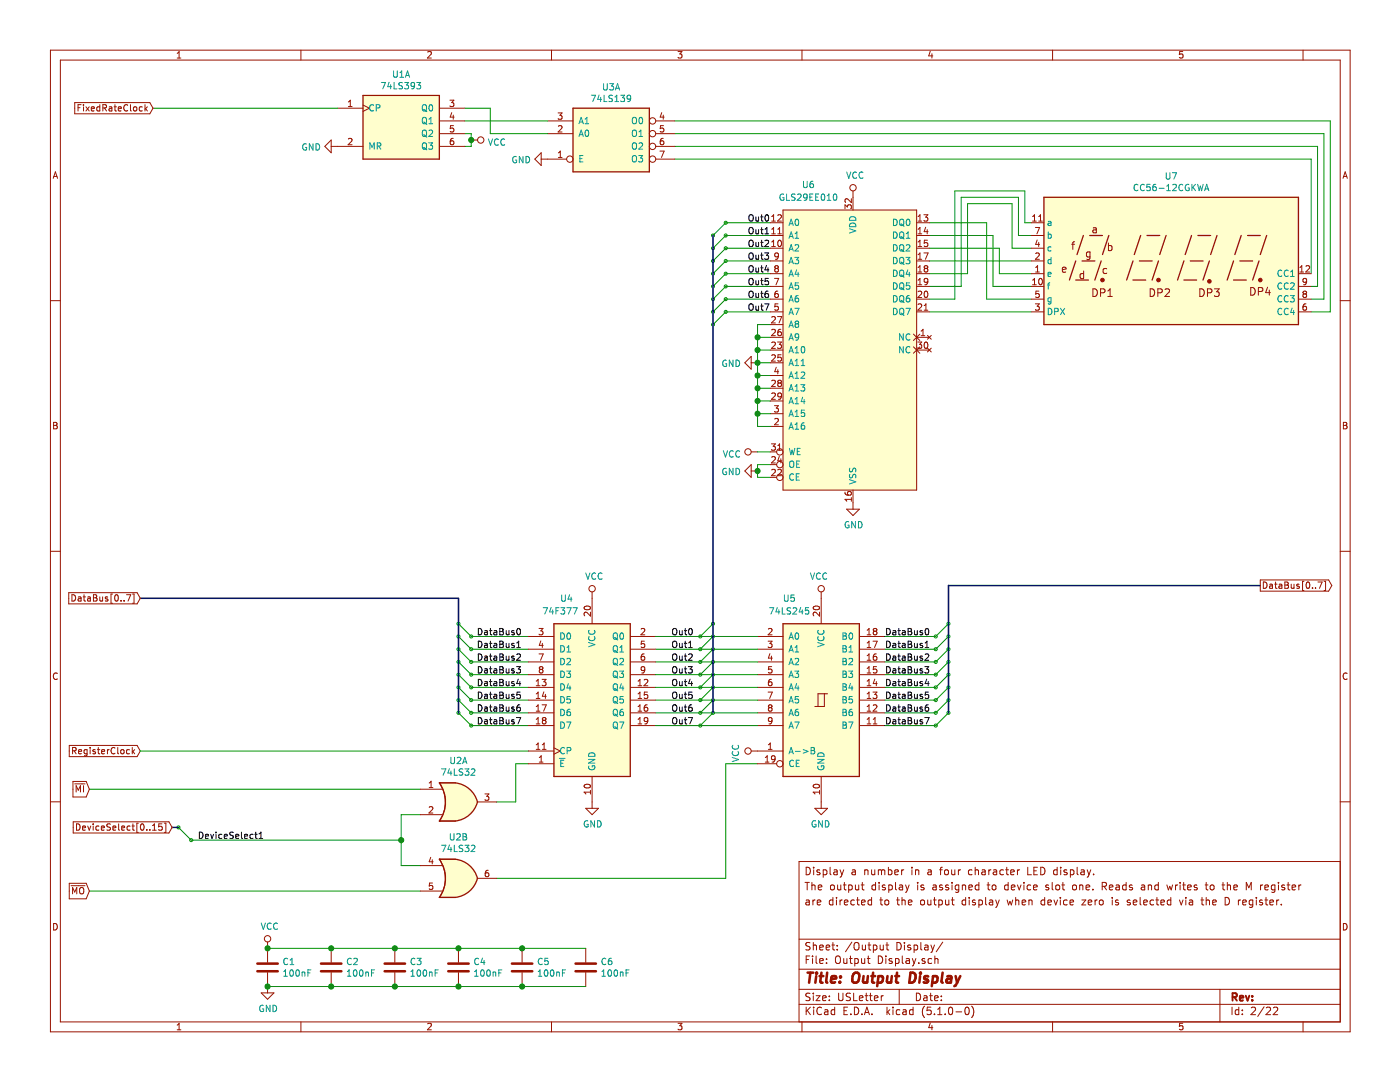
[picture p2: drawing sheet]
<svg xmlns="http://www.w3.org/2000/svg" width="279mm" height="216mm" viewBox="0 0 279 216" stroke-linecap="round" stroke-linejoin="round" font-family="sans-serif">
<g fill="none" stroke="#009300" stroke-width=".2">
<path d="M30.5 21.6h36.9M92.8 26.7h1.2v2.5h-1.2M92.8 21.6h5v5.1h11.5M92.8 24.1h16.5M134.7 29.2h128.2v27.9h-1.2M134.7 31.7h127v22.9M134.7 26.7h129.5v33h-2.5M134.7 24.1h130.8v38.1h-3.8M153.7 59.7h-8.9l-2.5 2.5M153.7 57.1h-8.9l-2.5 2.6M153.7 44.4h-8.9l-2.5 2.6M153.7 49.5h-8.9l-2.5 2.6"/>
<path d="M153.7 47h-8.9l-2.5 2.5M153.7 54.6h-8.9l-2.5 2.5M153.7 52.1h-8.9l-2.5 2.5M185.5 44.4h11.4v15.3h8.9M185.5 47h12.7v10.1h7.6M185.5 49.5h13.9v5.1h6.4M185.5 52.1h20.3M205.8 44.4h-1.3v-6.3h-13.9v21.6h-5.1M205.8 47h-2.5v-7.6h-11.5v17.7h-6.3M205.8 49.5h-3.8v-8.9h-8.9v14h-7.6M151.2 67.3h2.5M151.2 69.8h2.5"/>
<path d="M151.2 72.4h2.5M151.2 74.9h2.5M151.2 77.5h2.5M153.7 62.2h-8.9l-2.5 2.6M153.7 64.8h-2.5v20.3h2.5M185.5 62.2h20.3M151.2 90.2h2.5M151.2 80h2.5M151.2 82.5h2.5M153.7 92.7h-2.5v2.5h2.5M91.5 124.5l2.5 2.5h11.5M91.5 127l2.5 2.5h11.5"/>
<path d="M91.5 129.5l2.5 2.6h11.5M91.5 132.1l2.5 2.5h11.5M91.5 134.6l2.5 2.6h11.5M91.5 137.2l2.5 2.5h11.5M91.5 139.7l2.5 2.5h11.5M130.9 127h20.3M130.9 129.5h20.3M130.9 132.1h20.3M130.9 134.6h20.3M130.9 137.2h20.3M130.9 139.7h20.3M142.3 127l-2.5 2.5"/>
<path d="M142.3 124.5l-2.5 2.5M142.3 139.7l-2.5 2.5M142.3 137.2l-2.5 2.5M142.3 134.6l-2.5 2.6M142.3 132.1l-2.5 2.5M142.3 129.5l-2.5 2.6M189.3 124.5l-2.6 2.5h-10.1M189.3 127l-2.6 2.5h-10.1M189.3 129.5l-2.6 2.6h-10.1M189.3 132.1l-2.6 2.5h-10.1M189.3 134.6l-2.6 2.6h-10.1M189.3 137.2l-2.6 2.5h-10.1"/>
<path d="M189.3 139.7l-2.6 2.5h-10.1M17.8 157.5h66.1M28 149.9h77.5M91.5 142.2l2.5 2.6h11.5M105.5 152.4h-2.6v7.6h-3.8M130.9 142.2h20.3M130.9 144.8h20.3M142.3 142.2l-2.5 2.6M151.2 152.4h-6.4v22.9h-45.7M189.3 142.2l-2.6 2.6h-10.1M17.8 177.8h66.1M35.6 165.1l2.6 2.5h41.9"/>
<path d="M83.9 162.6h-3.8v10.1h3.8M53.4 189.2h63.5M53.4 196.8h63.5"/>
<circle cx="142.3" cy="54.6" r=".3"/>
<circle cx="142.3" cy="49.5" r=".3"/>
<circle cx="142.3" cy="57.1" r=".3"/>
<circle cx="142.3" cy="59.7" r=".3"/>
<circle cx="142.3" cy="47" r=".3"/>
<circle cx="142.3" cy="52.1" r=".3"/>
<circle cx="144.8" cy="49.5" r=".3"/>
<circle cx="144.8" cy="59.7" r=".3"/>
<circle cx="144.8" cy="57.1" r=".3"/>
<circle cx="144.8" cy="47" r=".3"/>
<circle cx="144.8" cy="44.4" r=".3"/>
<circle cx="144.8" cy="52.1" r=".3"/>
<circle cx="144.8" cy="54.6" r=".3"/>
<circle cx="142.3" cy="62.2" r=".3"/>
<circle cx="142.3" cy="64.8" r=".3"/>
<circle cx="144.8" cy="62.2" r=".3"/>
<circle cx="91.5" cy="139.7" r=".3"/>
<circle cx="91.5" cy="137.2" r=".3"/>
<circle cx="91.5" cy="134.6" r=".3"/>
<circle cx="91.5" cy="127" r=".3"/>
<circle cx="91.5" cy="132.1" r=".3"/>
<circle cx="91.5" cy="124.5" r=".3"/>
<circle cx="91.5" cy="129.5" r=".3"/>
<circle cx="94" cy="127" r=".3"/>
<circle cx="94" cy="137.2" r=".3"/>
<circle cx="94" cy="132.1" r=".3"/>
<circle cx="94" cy="134.6" r=".3"/>
<circle cx="94" cy="129.5" r=".3"/>
<circle cx="94" cy="139.7" r=".3"/>
<circle cx="139.8" cy="127" r=".3"/>
<circle cx="139.8" cy="129.5" r=".3"/>
<circle cx="139.8" cy="134.6" r=".3"/>
<circle cx="139.8" cy="139.7" r=".3"/>
<circle cx="139.8" cy="132.1" r=".3"/>
<circle cx="139.8" cy="137.2" r=".3"/>
<circle cx="142.3" cy="129.5" r=".3"/>
<circle cx="142.3" cy="139.7" r=".3"/>
<circle cx="142.3" cy="127" r=".3"/>
<circle cx="142.3" cy="134.6" r=".3"/>
<circle cx="142.3" cy="124.5" r=".3"/>
<circle cx="142.3" cy="132.1" r=".3"/>
<circle cx="142.3" cy="137.2" r=".3"/>
<circle cx="186.7" cy="134.6" r=".3"/>
<circle cx="186.7" cy="127" r=".3"/>
<circle cx="186.7" cy="137.2" r=".3"/>
<circle cx="186.7" cy="129.5" r=".3"/>
<circle cx="186.7" cy="132.1" r=".3"/>
<circle cx="186.7" cy="139.7" r=".3"/>
<circle cx="189.3" cy="139.7" r=".3"/>
<circle cx="189.3" cy="129.5" r=".3"/>
<circle cx="189.3" cy="127" r=".3"/>
<circle cx="189.3" cy="137.2" r=".3"/>
<circle cx="189.3" cy="134.6" r=".3"/>
<circle cx="189.3" cy="124.5" r=".3"/>
<circle cx="189.3" cy="132.1" r=".3"/>
<circle cx="91.5" cy="142.2" r=".3"/>
<circle cx="94" cy="144.8" r=".3"/>
<circle cx="94" cy="142.2" r=".3"/>
<circle cx="139.8" cy="142.2" r=".3"/>
<circle cx="139.8" cy="144.8" r=".3"/>
<circle cx="142.3" cy="142.2" r=".3"/>
<circle cx="186.7" cy="144.8" r=".3"/>
<circle cx="186.7" cy="142.2" r=".3"/>
<circle cx="189.3" cy="142.2" r=".3"/>
<circle cx="35.6" cy="165.1" r=".3"/>
<circle cx="38.2" cy="167.6" r=".3"/>
</g>
<g fill="#fffecd" stroke="#fffecd" stroke-width=".25">
<path d="M114.4 21.6h15.2v12.7h-15.2z" fill-rule="evenodd"/>
<path d="M72.4 19h15.3v12.7h-15.3z" fill-rule="evenodd"/>
<path d="M208.3 39.4h50.8v25.4h-50.8z" fill-rule="evenodd"/>
<path d="M90.9 156.2a5.2 5.2 0 0 1 4.4 3.8l-5 1.3z" fill-rule="evenodd"/>
<path d="M90.3 158.7l5 1.3a5.2 5.2 0 0 1-4.4 3.9z" fill-rule="evenodd"/>
<path d="M90.9 171.4a5.2 5.2 0 0 1 4.4 3.8l-5 1.4z" fill-rule="evenodd"/>
<path d="M90.3 173.9l5 1.4a5.2 5.2 0 0 1-4.4 3.8z" fill-rule="evenodd"/>
<path d="M110.5 124.5h15.3v30.4h-15.3z" fill-rule="evenodd"/>
<path d="M156.3 124.5h15.2v30.4h-15.2z" fill-rule="evenodd"/>
</g>
<g fill="none" stroke="#981200" stroke-width=".25">
<path d="M72.4 19h15.3v12.7h-15.3zM114.4 21.6h15.2v12.7h-15.2zM208.3 39.4h50.8v25.4h-50.8zM214.7 52.1l-1.3 3.8M214.7 55.9h2.5M216 52.1h2.5M216.2 47l-1.3 3.8M217.5 47h2.5M219.8 52.1l-1.3 3.8M221.3 47l-1.3 3.8M226.1 55.9h2.6M226.1 52.1l-1.3 3.8"/>
<path d="M227.4 52.1h2.5M227.6 47l-1.2 3.8M228.9 47h2.6M231.2 52.1l-1.3 3.8M232.7 47l-1.2 3.8M236.3 55.9h2.5M236.3 52.1l-1.3 3.8M237.5 52.1h2.6M237.8 47l-1.3 3.8M239.1 47h2.5M241.4 52.1l-1.3 3.8M242.9 47l-1.3 3.8"/>
<path d="M246.2 55.9h2.5M246.2 52.1l-1.3 3.8M247.5 52.1h2.5M247.7 47l-1.3 3.8M249 47h2.5M251.3 52.1l-1.3 3.8M252.8 47l-1.3 3.8M110.5 124.5h15.3v30.4h-15.3zM156.3 124.5h15.2v30.4h-15.2zM90.9 156.2h-3.2a6.6 6.6 0 0 1 0 7.6h3.2M90.9 156.2a5.2 5.2 0 0 1 4.4 3.8 5.2 5.2 0 0 1-4.4 3.8M90.9 171.4l-3.2 .1a6.6 6.6 0 0 1 0 7.6h3.2"/>
<path d="M90.9 171.5a5.2 5.2 0 0 1 4.4 3.8 5.2 5.2 0 0 1-4.4 3.8"/>
</g>
<g fill="none" stroke="#981200" stroke-width=".2">
<path d="M10.1 10h259.3v195.9h-259.3zM12 12h255.5v191.9h-255.5zM35.4 11.6h.7M35.4 10.6l.3-.3v1.3M60.1 10v2M85.3 10.4l.6-.1 .2 .3-.8 1h.8M89.8 20h.8l-.4 .5 .3 .1 .1 .4-.3 .3-.5-.2M110.1 10v2M135.3 10.3h.8l-.4 .5 .3 .1v.6l-.1 .1-.6-.1M160.1 10v2M185.7 10.2l-.4 1h.9M186 10.7v.9"/>
<path d="M210.1 10v2M236 10.3h-.6v.6l.2-.1h.4v.7l-.1 .1-.5-.1M260.1 10v2M10.6 35.6l.5-1.3 .4 1.3M10.7 35.2h.7M14.9 20.5h15l.6 1.1-.6 1.1h-15zM15.6 21.5h.4M16.2 20.9h-.6v1.2M16.7 20.9v.1M16.7 21.3v.8M17.2 21.3l.6 .8M17.8 21.3l-.6 .8"/>
<path d="M18.2 21.7l.6-.1v-.2l-.4-.1-.2 .2 .1 .6h.5M19.9 21.4l-.3-.1-.3 .2 .1 .6h.5M19.9 20.9v1.2M20.5 21.5h.6l.2-.2-.1-.3-.7-.1v1.2M20.8 21.5l.5 .6M21.8 21.4h.5v.7M22.3 21.6l-.4 .1-.2 .1 .1 .3h.5M22.8 21.3h.4M22.9 20.9v1.1l.3 .1M23.6 21.7l.6-.1v-.2l-.4-.1-.2 .2 .1 .6h.5M25.5 21a.56 .56 0 0 0-.8 .5 .56 .56 0 0 0 .8 .5M26 20.9v1.1l.2 .1"/>
<path d="M26.8 21.4l.3-.1 .2 .2-.1 .6h-.3l-.3-.2zM28.4 21.4l-.4-.1-.2 .2 .1 .6h.5M28.9 20.9v1.2M29.1 21.7l.3 .4M29.4 21.3l-.5 .5M64.8 29.2l1.3-1.3v2.6zM66.1 29.2h6.3M67.4 21.6h5M69.5 27.7l.5-.1 .3 .4-.8 .9h.8M69.5 21.3h.8M69.5 20.3l.4-.3v1.3M72.4 21l1.3 .6-1.3 .6"/>
<path d="M87.7 26.7h5.1M87.7 24.1h5.1M87.7 29.2h5.1M87.7 21.6h5.1M90.2 22.5l-.4 .9h.8M90.5 27.6h-.3a.79 .79 0 0 0-.1 1.3l.4-.1 .1-.5-.3-.2h-.2l-.3 .2M90.5 23v.8M90.5 25.1h-.6l-.1 .6 .5-.1 .3 .2v.3l-.3 .2-.5-.1M94 27.9h1.3M108 31.7h5.1M108 30.5v2.5l-1.3-1.3zM109.3 26.7h5.1"/>
<path d="M109.3 24.1h5.1M111.4 22.5h.8l-.5 .5 .4 .1 .1 .5-.3 .2-.5-.1M111.4 31.4h.8M111.4 30.5l.4-.4v1.3M111.4 25.2l.5-.1 .3 .3-.8 .9h.8M130.9 31.7h3.8M130.9 26.7h3.8M130.9 24.1h3.8M130.9 29.2h3.8M131.7 30.1h.8l-.5 1.3M132.1 22.5l-.3 .9h.7M132.4 23v.8"/>
<path d="M132.4 27.6h-.3a.79 .79 0 0 0-.1 1.3l.4-.1 .1-.5-.3-.2h-.2l-.2 .2M132.4 25.1h-.6v.6l.4-.1 .3 .2v.3l-.3 .2-.4-.1M169.9 39.6v.8l-.9-.8-.4 .3 .2 .5M170.2 38.1v3.8M268 35.6l.5-1.3 .4 1.3M268.1 35.2h.7M10.1 60h1.9M153.7 54.6h2.6M153.7 57.1h2.6M153.7 44.4h2.6M153.7 52.1h2.6M153.7 49.5h2.6"/>
<path d="M153.7 59.7h2.6M153.7 47h2.6M154 44.1h.7M154 49.2h.7M154 43.2l.4-.4v1.3M154 45.7l.4-.3v1.3M154 48.3l.4-.4v1.3M154 46.7h.7M154.6 55.5h.8l-.5 1.3M154.9 53.6h.2M154.9 53.6l-.3 .2v.3l.3 .2 .3-.1 .2-.1v-.3l-.3-.2M154.9 53.6l-.3-.3 .3-.3h.2l.3 .3-.3 .3"/>
<path d="M155.2 58.1h-.2a.79 .79 0 0 0-.1 1.3l.3-.1 .2-.5-.3-.2h-.2l-.3 .2M155.2 43l.5-.2 .3 .4-.8 .9h.8M155.2 46.7h.8M155.2 45.7l.4-.3v1.3M155.4 51l-.3 .3-.4-.1-.1-.2 .1-.4 .4-.1 .3 .2-.2 .9-.5 .1M155.4 48.1l.1-.2a.67 .67 0 0 1 .5 .7 .67 .67 0 0 1-.5 .6l-.3-.5zM156.3 41.9h26.6v55.9h-26.6zM168.6 41.7v-.8l.5 .4 .1-.4h.6l.1 .2-.1 .6M182.9 54.6h2.6M182.9 57.1h2.6M182.9 44.4h2.6M182.9 52.1h2.6"/>
<path d="M182.9 49.5h2.6M182.9 59.7h2.6M182.9 47h2.6M183.2 54.3h.8M183.2 56.8h.8M183.2 44.1h.8M183.2 51.7h.8M183.2 58.2l.5-.1 .3 .3-.8 1h.8M183.2 49.2h.8M183.2 46.7h.8M183.2 43.2l.4-.4v1.3M183.2 45.7l.4-.3v1.3"/>
<path d="M183.2 48.3l.4-.4v1.3M183.2 50.8l.4-.3v1.2M183.2 53.4l.4-.4v1.3M183.2 55.9l.4-.4v1.3M184.4 42.8h.8l-.5 .5 .4 .2 .1 .4-.3 .2-.5-.1M184.4 50.5h.8l-.5 1.2M184.6 58.2l.1-.1a.67 .67 0 0 1 .5 .6 .67 .67 0 0 1-.5 .7l-.3-.5zM184.7 53.6h.2M184.7 53.6l-.3 .2 .1 .4 .2 .1 .3-.1 .2-.1v-.3l-.3-.2M184.7 53.6l-.3-.3 .3-.3h.2l.3 .3-.3 .3M184.7 45.3l-.3 .9h.8M185 45.8v.9"/>
<path d="M185.1 47.9h-.6l-.1 .6 .5-.1 .3 .3v.3l-.3 .2-.5-.1M185.2 56.1l-.3 .2h-.3l-.2-.2 .2-.5 .3-.1 .2 .2a.84 .84 0 0 1-.3 1.1h-.2M205.8 54.6h2.5M205.8 57.1h2.5M205.8 44.4h2.5M205.8 52.1h2.5M205.8 49.5h2.5M205.8 59.7h2.5M205.8 47h2.5M206.1 56.8h.7M206.1 43.2l.4-.4v1.3M206.1 55.9l.4-.4v1.3"/>
<path d="M206.1 44.1h.7M206.6 45.4h.9l-.6 1.3M206.7 54.3h.7M206.7 53.4l.4-.4v1.3M206.7 50.6l.5-.1 .2 .3-.8 .9h.8M207 47.9l-.3 .9h.8M207.3 48.4v.8M207.3 44.1h.7M207.3 43.2l.4-.4v1.3M207.3 58.1h-.5l-.1 .6 .5-.1 .2 .2v.3l-.2 .3-.5-.2M207.4 55.7l.2-.2a.67 .67 0 0 1 .4 .7 .67 .67 0 0 1-.4 .6l-.3-.5zM212 53.8l.8-.1-.1-.3-.5-.1-.2 .2 .1 .8h.6"/>
<path d="M213.9 48.7h.6M214.5 48.2l-.4 .2v1.4M216.3 54.7l-.5-.1-.2 .3 .1 .6h.6M216.3 54.1v1.5M217.5 50.3h-.4l-.3 .2 .2 .7h.5M217.5 50.3v1.3l-.2 .2-.4-.1M218.1 57.6a.77 .77 0 0 1 .9 .8 .77 .77 0 0 1-.9 .8zM218.2 45.5h.6v1M218.8 45.8l-.5 .1-.2 .2 .2 .4 .5-.1M219.6 58.4l.8-.1 .1-.2v-.3l-.9-.2v1.6M220.9 53.6h-.4l-.4 .2 .2 .7h.6M221.1 59.2h.9"/>
<path d="M221.1 58.1l.4-.5v1.6M221.2 48.5v1.5M221.2 49.1l.4-.1 .3 .3-.1 .6h-.6M229.5 57.6a.77 .77 0 0 1 .9 .8 .77 .77 0 0 1-.9 .8zM231.1 58.4l.7-.1 .2-.2-.1-.3-.8-.2v1.6M232.5 57.8l.6-.2 .2 .2 .1 .3-.9 1.1h.9M239.5 57.6a.77 .77 0 0 1 .9 .8 .77 .77 0 0 1-.9 .8zM241 58.4l.7-.1 .2-.2-.1-.3-.8-.2v1.6M242.4 57.6h.9l-.5 .6 .4 .1v.7l-.2 .2h-.4l-.2-.2M249.6 57.4a.77 .77 0 0 1 .9 .7 .77 .77 0 0 1-.9 .8zM251.1 58.2l.8-.1 .1-.2-.1-.4-.8-.1v1.5M253 57.3l-.4 1.1h.9"/>
<path d="M253.3 57.9v1M259.1 54.6h2.6M259.1 57.1h2.6M259.1 59.7h2.6M259.4 54.3h.8M259.4 53.4l.4-.4v1.3M260.3 58.6l-.3-.2 .3-.3h.2l.3 .2-.3 .3M260.3 58.6l-.3 .3v.2l.3 .3 .3-.1 .2-.2v-.2l-.3-.3M260.3 58.6h.2M260.6 53.1l.5-.1 .3 .4-.8 .9h.8M260.8 56.1l-.3 .2h-.3l-.2-.2 .1-.4 .4-.2 .3 .3-.2 .9-.4 .1M267.5 60h1.9"/>
<path d="M149.9 71.1v2.6l-1.3-1.3zM149.9 72.4h1.3M153.7 62.2h2.6M153.7 72.4h2.6M153.7 67.3h2.6M153.7 69.8h2.6M153.7 64.8h2.6M153.7 77.5h2.6M153.7 74.9h2.6M154 65.8l.5-.1 .2 .4-.7 .9h.7M154 63.3l.5-.1 .2 .3-.7 .9h.7M154 68.4l.5-.2 .2 .4-.7 .9h.7"/>
<path d="M154 70.9l.5-.1 .2 .3-.7 1h.7M154 76l.5-.1 .2 .3-.7 .9h.7M154 78.5l.5-.1 .2 .4-.7 .9h.7M154.9 73.3l-.3 .9h.8M155.2 68.2h.8l-.5 .5 .4 .2 .1 .4-.3 .2-.5-.1M155.2 63.2h.8l-.5 1.2M155.2 73.8v.8M155.3 60.6h-.6l-.1 .6 .5-.1 .3 .3v.3l-.3 .2-.5-.1M155.5 76.4l-.3-.2 .3-.3h.2l.3 .2-.3 .3M155.5 76.4l-.3 .3 .1 .3 .2 .1h.3l.2-.2v-.2l-.3-.3M155.5 76.4h.2M155.8 65.7l-.4 .1-.2 .5 .1 .6h.5l.2-.1-.2-.5-.3-.1-.3 .2"/>
<path d="M155.9 70.8h-.6l-.1 .6 .5-.1 .3 .2v.3l-.3 .3-.5-.2M156 79l-.3 .2-.3-.1-.2-.1 .2-.5 .3-.1 .2 .1a.84 .84 0 0 1-.3 1.2h-.2M182.3 66.7l1.3 1.2M182.3 69.2l1.3 1.3M182.9 62.2h2.6M182.9 67.3h2.6M182.9 69.8h2.6M183.2 68.2h.8l-.5 .5 .4 .2v.5l-.2 .1-.5-.1M183.2 60.8l.5-.2 .3 .4-.8 .9h.8M183.6 66.7l-1.3 1.2M183.6 69.2l-1.3 1.3M183.8 67h.8"/>
<path d="M183.8 66.1l.4-.4v1.3M184.4 61.9h.8M184.4 61l.4-.4v1.3M184.6 68.4l.1-.2a.67 .67 0 0 1 .5 .7 .67 .67 0 0 1-.5 .6l-.3-.5zM185.1 69.5l.8 .7M185.1 66.9l.8 .8M185.9 66.9l-.8 .8M185.9 69.5l-.8 .7M205.8 62.2h2.5M206.6 60.6h.8l-.4 .5 .3 .1 .1 .5-.2 .2-.6-.1M259.1 62.2h2.6M260.6 60.6h-.2a.79 .79 0 0 0-.1 1.3l.3-.1 .2-.4-.3-.3h-.2l-.3 .3"/>
<path d="M10.7 84.3h.4l.3 .2-.3 .4 .3 .2-.2 .5h-.5zM10.7 84.9h.4M149.9 94h1.3M149.9 92.7v2.5l-1.3-1.2zM149.9 90.2h1.3M153.7 90.2h1.3M153.7 85.1h2.6M153.7 95.2h1.3M153.7 92.7h1.3M153.7 80h2.6M153.7 82.5h2.6M154 88.6h.7l-.4 .5 .4 .1v.5l-.2 .1-.5-.1"/>
<path d="M154 93.8l.5-.2 .2 .4-.7 .9h.7M154 91.2l.5-.1 .2 .4-.7 .9h.7M154.6 80.9h.8l-.5 .5 .4 .2 .1 .4-.3 .2-.5-.1M154.6 83.6l.5-.1 .3 .3-.8 1h.8M155.2 93.8l.5-.2 .3 .4-.8 .9h.8M155.2 88.9l.4-.3v1.2M155.2 89.8h.8M155.5 91.1l-.3 .8h.8M155.8 91.5v.9M168.6 98.2l.2 .4 .4 .2h.6l.1-.6-.2-.1-.5 .1-.1 .4 .3 .2M169.9 99.3v.7M169.9 99.6h-1.3l.4 .4"/>
<path d="M170.2 97.8v3.8M268.1 84.3h.4l.3 .2-.3 .4 .3 .2-.2 .5h-.5zM268.1 84.9h.4M10.1 110h1.9M13.7 118.3h13.7l.6 1.1-.6 1.1h-13.7zM14.4 118.7a.64 .64 0 0 1 .7 .6 .64 .64 0 0 1-.7 .6zM15.6 119.2h.5l.1 .7M16.2 119.4l-.4 .1-.2 .1v.3h.6M16.6 119.1h.5M16.8 118.7v1.1l.3 .1M17.5 119.2h.5v.7M18 119.4l-.4 .1-.1 .1v.3h.5"/>
<path d="M18.6 118.7l.7 .1v.2l-.2 .3 .3 .2-.1 .4h-.7zM18.6 119.3h.5M19.9 119.1l.1 .8 .5-.1M20.5 119.1v.8M21.5 119.2l-.3-.1-.2 .2 .1 .2 .4 .1v.3h-.5M22.5 118.5h-.3v1.9h.3M23 118.8l.2-.1a.69 .69 0 0 1 .4 .6 .69 .69 0 0 1-.4 .6l-.3-.4zM24.2 119.8v.1M24.8 119.8v.1M25.3 118.7h.8l-.5 1.2M26.4 118.5h.4v1.9h-.4M118.2 118.1v6.4"/>
<path d="M163.9 118.1v6.4M169 101.6h2.5l-1.3 1.3zM251.5 115.7h13.7l.6 1.1-.6 1.2h-13.7zM252.1 116.1a.64 .64 0 0 1 .8 .7 .64 .64 0 0 1-.8 .6zM253.4 116.6h.5l.1 .8M254 116.9h-.5l-.2 .2 .1 .2h.6M254.4 116.6h.5M254.6 116.1v1.1l.3 .2M255.3 116.6h.5v.8M255.8 116.9h-.4l-.2 .2 .1 .2h.5M256.4 116.1h.5l.2 .3-.2 .3 .3 .3-.3 .4h-.5zM256.4 116.7h.5"/>
<path d="M257.7 116.6l.1 .7h.4M258.2 116.6v.8M259.3 116.6h-.3l-.2 .1 .1 .2 .4 .1v.3h-.5M260.2 116h-.3v1.8h.3M260.8 116.2l.2-.1a.67 .67 0 0 1 .4 .7 .67 .67 0 0 1-.4 .6 .83 .83 0 0 1-.2-1.2zM261.9 117.3v.1M262.5 117.3v.1M263 116.1h.9l-.6 1.3M264.2 116h.3v1.8h-.3M267.5 110h1.9M11.4 134.4a.62 .62 0 0 0-.8 .4 .62 .62 0 0 0 .6 .8l.2-.1M105.5 137.2h5"/>
<path d="M105.5 139.7h5M105.5 127h5M105.5 129.5h5M105.5 132.1h5M105.5 134.6h5M107 135.9l.4-.3v1.2M107 138.5l.4-.4v1.3M107 136.8h.8M107 139.4h.8M107.6 125.4h.8l-.5 .5 .4 .1 .1 .4-.3 .3-.5-.2M107.6 130.5h.8l-.5 1.2M107.9 133.6l-.3-.3 .3-.3h.2l.3 .3-.3 .3"/>
<path d="M107.9 133.6l-.3 .2v.3l.3 .2 .3-.1 .2-.1v-.3l-.3-.2M107.9 133.6h.2M107.9 127.9l-.3 .9h.8M108.2 135.6h.8l-.5 .4 .4 .2 .1 .4-.3 .2-.5-.1M108.2 128.4v.8M108.5 138l-.3 .9h.8M108.8 138.5v.9M116.7 121.1a.61 .61 0 0 1 .7-.2 .61 .61 0 0 1 .4 .6 .76 .76 0 0 1-1.2-.3zM117.8 122.1v.8l-.9-.8-.3 .3 .1 .5M125.8 137.2h5.1M125.8 139.7h5.1M125.8 127h5.1"/>
<path d="M125.8 129.5h5.1M125.8 132.1h5.1M125.8 134.6h5.1M127.3 136.8h.8M127.3 135.9l.4-.3v1.2M127.3 138.5l.4-.4v1.3M127.3 139.4h.8M127.9 125.5l.5-.1 .3 .4-.8 .9h.8M128.6 135.7l.4-.1 .3 .3-.8 .9h.8M128.6 130.5h-.3a.79 .79 0 0 0-.1 1.2h.4l.1-.5-.3-.2h-.2l-.3 .2M128.6 127.9h-.6l-.1 .6 .5-.1 .3 .3v.3l-.3 .2-.5-.1M128.7 133.6l-.3 .2h-.3l-.2-.2 .1-.5 .4-.1 .3 .3-.2 .9-.4 .1"/>
<path d="M129.2 138.1h-.6v.6l.4-.1 .3 .2v.3l-.3 .3-.4-.2M151.2 137.2h5.1M151.2 139.7h5.1M151.2 127h5.1M151.2 129.5h5.1M151.2 132.1h5.1M151.2 134.6h5.1M153.3 138.1h.8l-.5 1.3M153.3 127.9h.8l-.4 .5 .3 .1 .1 .5-.3 .2-.5-.1M153.3 125.5l.5-.1 .3 .4-.8 .9h.8M153.7 130.4l-.4 .9h.8M154 135.6h-.3a.79 .79 0 0 0-.1 1.2h.4l.1-.5-.3-.3h-.2l-.3 .3"/>
<path d="M154 130.9v.8M154 133h-.6l-.1 .6 .5-.1 .3 .3v.3l-.3 .2-.5-.1M162.4 121.1a.61 .61 0 0 1 .7-.2 .61 .61 0 0 1 .4 .6 .76 .76 0 0 1-1.2-.3zM163.6 122.1v.8l-1-.8-.3 .3 .1 .5M164.5 138.4v2.6h-1.9M165.2 138.4h-1.9v2.6M171.5 137.2h5.1M171.5 139.7h5.1M171.5 127h5.1M171.5 129.5h5.1M171.5 132.1h5.1M171.5 134.6h5.1"/>
<path d="M173.1 135.9l.3-.3v1.2M173.1 136.8h.7M173.1 139.4h.7M173.1 126.7h.7M173.1 129.2h.7M173.1 131.7h.7M173.1 134.3h.7M173.1 125.8l.3-.4v1.3M173.1 128.3l.3-.4v1.3M173.1 130.8l.3-.3v1.2M173.1 133.4l.3-.4v1.3M173.1 138.5l.3-.4v1.3"/>
<path d="M174.2 138.1h.8l-.4 .5 .3 .1 .1 .4-.2 .3-.6-.2M174.2 127.9h.9l-.6 1.3M174.5 126l-.2-.3 .2-.3h.3l.2 .3-.2 .3M174.5 126l-.2 .2v.3l.2 .2 .4-.1 .1-.2v-.2l-.2-.2M174.5 126h.3M174.6 135.5l-.3 .9h.8M174.9 130.5l-.4 .1-.2 .4v.6l.6 .1 .1-.2-.1-.5h-.4l-.2 .2M174.9 136v.8M174.9 133h-.6v.6l.5-.1 .2 .3v.3l-.2 .2-.5-.1M268.8 134.4a.62 .62 0 0 0-.8 .4 .62 .62 0 0 0 .6 .8l.2-.1M10.1 160h1.9M13.8 148.7h13.6l.6 1.2-.6 1.1h-13.6z"/>
<path d="M14.5 149.8h.6v-.5l-.6-.2v1.3M14.6 155.9h2.6l.6 1.6-.6 1.5h-2.6zM14.8 149.8l.4 .6M14.9 156.4h2.1M15.2 158v-1.2l.4 .9 .5-.9v1.2M15.7 150l.6-.1-.1-.3h-.3l-.2 .2 .1 .6h.4M16.7 156.8v1.2M17.4 149.6h-.4l-.2 .2 .1 .6h.5M17.4 149.6l-.1 1.1-.1 .2-.4-.1M18 149.1v.2M18 149.6v.8M19 149.6h-.3l-.2 .2 .1 .1 .4 .2v.3h-.5"/>
<path d="M19.4 149.6h.5M19.6 149.1v1.1l.3 .2M20.3 150l.6-.1-.1-.3h-.3l-.2 .2 .1 .6h.4M21.4 149.6v.8M21.8 149.6l-.4 .2M22.9 149.3a.56 .56 0 0 0-.8 .5 .56 .56 0 0 0 .8 .5M23.5 149.1v1.1l.2 .2M24.2 149.6h.3l.3 .2-.2 .6h-.3l-.2-.2zM25.8 149.6h-.3l-.2 .2 .1 .6h.4M26.4 149.1v1.3M26.5 149.9l.4 .5M26.9 149.6l-.5 .5"/>
<path d="M83.9 157.5h4.3M85.7 157.1h.7M85.7 156.2l.3-.3v1.2M87.7 156.2h.1M87.7 156.2h3.2M87.7 156.2a6.6 6.6 0 0 1 0 7.6M96.8 158.4h.8l-.5 .5 .4 .1 .1 .5-.3 .2-.5-.1M105.5 149.9h5M105.5 152.4h5M105.5 142.2h5M105.5 144.8h5M107 143.5l.4-.3v1.2"/>
<path d="M107 149.5h.8M107 141l.4-.4v1.3M107 148.6l.4-.3v1.2M107 141.9h.8M107 144.4h.8M107.6 151.2l.4-.4v1.3M107.6 152.1h.8M108.2 140.6h.8l-.5 1.3M108.2 149.5h.8M108.2 148.6l.4-.3v1.2M108.5 143.7l-.3-.2 .3-.3h.2l.3 .2-.3 .3M108.5 143.7l-.3 .3 .1 .3 .2 .1h.3l.2-.2v-.2l-.3-.3"/>
<path d="M108.5 143.7h.2M110.5 149.2l1.3 .7-1.3 .6M116.7 156.6a.61 .61 0 0 1 .7-.2 .61 .61 0 0 1 .4 .6 .76 .76 0 0 1-1.2-.2zM117.8 157.7v.7M117.8 158.1h-1.2l.3 .3M118.2 154.9v6.4M125.8 142.2h5.1M125.8 144.8h5.1M127.3 141l.4-.4v1.3M127.3 143.5l.4-.3v1.2M127.3 141.9h.8M127.3 144.4h.8"/>
<path d="M129.2 140.6l-.5 .2-.1 .4v.6l.6 .1 .1-.2-.1-.5-.4-.1-.2 .3M129.3 143.7l-.3 .3-.3-.1-.1-.2 .1-.4 .3-.1 .2 .1a.84 .84 0 0 1-.3 1.1h-.2M149.9 149.9h6.4M151.2 152.4h3.8M151.2 142.2h5.1M151.2 144.8h5.1M152.7 152.1h.8M152.7 151.2l.4-.4v1.3M153.3 149.5h.8M153.3 148.6l.4-.3v1.2M153.6 141.2l-.3 .2v.3l.3 .2h.4l.1-.2v-.3l-.3-.2M153.6 141.2l-.3-.3 .3-.3h.2l.3 .3-.3 .3"/>
<path d="M153.6 141.2h.2M154.1 143.7l-.3 .3-.3-.1-.2-.2 .1-.4 .4-.1 .3 .2-.2 .9-.4 .1M154.7 151.4l-.3 .2-.3-.1-.1-.1 .1-.5 .3-.1 .2 .1a.84 .84 0 0 1-.3 1.2h-.2M162.4 156.6a.61 .61 0 0 1 .7-.2 .61 .61 0 0 1 .4 .6 .76 .76 0 0 1-1.2-.2zM163.6 158.1h-1.3l.3 .3M163.6 157.7v.7M163.9 154.9v6.4M171.5 142.2h5.1M171.5 144.8h5.1M173.1 141.9h.7M173.1 144.4h.7M173.1 141l.3-.4v1.3"/>
<path d="M173.1 143.5l.3-.3v1.2M174.3 140.8l.5-.2 .2 .4-.8 .9h.8M174.3 144.4h.7M174.3 143.5l.3-.3v1.2M267.5 160h1.9M13.8 176.3h3.4l.6 1.5-.6 1.5h-3.4zM14.2 176.7h2.8M14.5 178.4v-1.3l.4 .9 .4-.9v1.3M14.6 164h19.1l.6 1.1-.6 1.1h-19.1zM15.3 164.4a.64 .64 0 0 1 .7 .6 .64 .64 0 0 1-.7 .7zM15.9 177.3l.3-.2a.44 .44 0 0 1 .5 .4v.7l-.5 .2-.3-.2zM16.5 165.2l.6-.1-.1-.2-.3-.1-.2 .2v.6h.5"/>
<path d="M17.5 164.8l.3 .9 .3-.9M18.6 164.4v.1M18.6 164.8v.9M19.7 164.9l-.3-.1-.3 .2 .2 .6h.4M20.2 165.2l.6-.1v-.2l-.4-.1-.2 .2 .1 .6h.5M22.1 164.5l-.6-.1-.1 .1v.4l.5 .2 .2 .3-.3 .3-.5-.1M22.5 165.2l.6-.1v-.2l-.4-.1-.2 .2 .1 .6h.5M23.7 164.4v1.1l.2 .2M24.3 165.2l.6-.1-.1-.2-.3-.1-.2 .2v.6h.5M26 164.9l-.4-.1-.2 .2 .1 .6h.5M26.3 164.8h.5M26.5 164.4v1.1l.3 .2"/>
<path d="M27.6 164.3h-.3v1.8h.3M28.1 164.5l.2-.1a.67 .67 0 0 1 .5 .6 .67 .67 0 0 1-.5 .7l-.3-.5zM29.3 165.5v.2M29.9 165.5v.2M30.4 165.7h.8M30.4 164.7l.4-.3v1.3M32.3 164.4h-.6v.6l.4-.1 .3 .2v.3l-.3 .3-.4-.2M32.8 164.3h.3v1.8h-.3M83.9 162.6h4.3M83.9 172.7h4.3M83.9 177.8h4.3M85.7 161.1l.4-.1 .3 .3-.8 .9h.8"/>
<path d="M86 171.1l-.3 .9h.7M86.3 171.6v.8M86.3 176.2h-.6v.6l.4-.1 .3 .2v.3l-.3 .3-.4-.2M87.7 163.8h.1M87.7 171.4h.1M87.7 179.1h.1M87.7 163.8h3.2M87.7 171.4h3.2M87.7 171.4a6.6 6.6 0 0 1 0 7.7M87.7 179.1h3.2M95.3 160h3.8M95.3 175.3h3.8"/>
<path d="M97.4 173.7h-.2a.79 .79 0 0 0-.1 1.2h.3l.2-.5-.3-.3h-.2l-.3 .3M116.9 161.3h2.5l-1.2 1.3zM160.7 176.1h.8M160.9 173.1a.75 .75 0 0 1 .8 .7 .75 .75 0 0 1-.8 .7zM160.9 179.7h.5l.1 .9M161.1 176.1v1.5M161.5 179.9l-.5 .1-.2 .2 .2 .4 .5-.1M162 176.1v1.5M162 176.7h.1a.37 .37 0 0 1 .6 .1v.8M162.2 179.6v1M162.4 173.1v.1M162.4 173.6v.9"/>
<path d="M162.6 161.3h2.6l-1.3 1.3zM162.7 179.6l-.5 .3M163.3 177.1l.7-.2-.1-.2-.4-.1-.2 .2 .1 .7h.5M163.6 173.6h-.4l-.2 .2 .1 .2 .5 .1v.4h-.6M164.3 173.6v1.5M164.3 173.6h.4l.3 .2v.6l-.3 .1h-.4M165.7 173.1v1.2l.2 .2M165.8 176.7l.2-.1 .5 .1v.7l-.3 .2-.4-.2zM166.2 179.7l-.4-.1-.3 .3 .1 .5 .2 .2 .4-.1M166.2 179.1v1.5M166.5 173.6h.5l.1 .9M166.9 179.1v.1"/>
<path d="M166.9 179.6v1M167.1 173.9l-.5 .1-.2 .2 .2 .3h.5M167.2 176.6v.9l.4 .1 .2-.2M167.6 179.6v1M167.6 173.6l.4 .9M167.8 176.6v1M168 174.5l-.4 .6M168.1 179.6l-.5 .3M168.3 176.6h.6M168.4 173.6l-.4 .9M168.5 176.1v1.3l.4 .2M169.4 176.7l.4-.1 .3 .3-.1 .5-.2 .2-.4-.1"/>
<path d="M169.4 176.6v1.5M170.1 173.6h.5l.1 .9M170.5 179.7l-.4-.1-.3 .3 .1 .6h.6M170.7 176.6v.8a.39 .39 0 0 0 .7 0M170.7 173.9l-.5 .1-.2 .2 .2 .3h.5M170.9 179.6h.6M171.2 179.1v1.3l.3 .2M171.4 176.6v1M171.9 176.6h.5M172.1 176.1v1.3l.3 .2M172.6 173.6v.9M172.6 173.7v-.1a.37 .37 0 0 1 .6 .2v.7"/>
<path d="M173.9 179.7l-.4-.1-.3 .3 .1 .5 .2 .2 .4-.1M173.9 173.6l.1 .9h.4l.2-.1M173.9 179.1v1.5M174.6 173.6v.9M174.7 176.7l-.4-.1-.3 .3 .1 .5 .2 .2 .4-.1M174.7 176.1v1.5M175.3 173.6v.9M175.3 173.7l.4-.1 .2 .2M175.4 176.1v.1M175.4 176.6v1M175.6 179.6h.6M175.8 179.1v1.3l.4 .2"/>
<path d="M175.9 173.8a.36 .36 0 0 1 .4-.3 .36 .36 0 0 1 .3 .3v.7M175.9 173.8v.7M176.6 176.7l-.3-.1-.2 .2 .1 .2 .4 .1v.4h-.5M176.6 179.7l.3-.1 .4 .1v.7l-.2 .2-.5-.2zM177.3 173.6h.4l.3 .2-.1 .6-.2 .1h-.4M177.3 173.1v1.4M177.4 176.7l.4-.1 .3 .3-.1 .5-.2 .2-.4-.1M177.4 176.6v1.5M178.6 174.1l.7-.2-.1-.3h-.4l-.2 .2v.7h.6M178.7 176.1v1.3l.2 .2M178.9 179.6h.6M179.2 179.1v1.3l.3 .2"/>
<path d="M179.5 176.7h.6v.9M179.9 173.6v.9M180 179.7h.1a.37 .37 0 0 1 .6 .1v.8M180 179.1v1.5M180.1 176.9l-.5 .1-.2 .2 .2 .4 .5-.1M180.4 173.6h-.3l-.2 .2M180.7 176.6l.4 1M181.1 177.6l-.4 .5M181.4 176.6l-.3 1M182 173.1v.1M182 173.6v.9M182.7 173.7l.1-.1a.37 .37 0 0 1 .6 .2v.7"/>
<path d="M182.7 173.6v.9M183.1 176.1v.1M183.1 176.6v1M183.8 179.7l.2-.1 .4 .1v.7l-.2 .2-.4-.2zM184.4 176.7a.37 .37 0 0 0-.6 .1l.1 .2 .5 .1v.2l-.2 .3-.4-.1M185.1 179.6l.1 .9 .4 .1 .2-.2M185.2 173.6h.6l.1 .9M185.8 179.6v1M185.9 173.9l-.6 .1-.2 .2 .2 .3h.6M186.2 176.7h.6v.9M186.3 179.6h.5M186.5 179.1v1.3l.3 .2"/>
<path d="M186.8 176.9l-.4 .1-.3 .2 .3 .4 .4-.1M187.4 179.7l.4-.1 .3 .3-.1 .5-.2 .2-.4-.1M187.4 179.6v1.5M187.5 173.6h.6M188.1 176.7l-.4-.1-.2 .2 .1 .2 .5 .1v.4h-.6M188.1 173.1l-.4 .2v1.2M188.6 173.7l.2-.1 .4 .1v.7l-.2 .1-.4-.1zM188.7 179.6v.8a.39 .39 0 0 0 .7 0M189.3 176.7a.37 .37 0 0 0-.6 .1l.1 .2 .5 .1 .1 .2-.3 .3-.4-.1M189.4 179.6v1M189.8 179.6h.6M189.9 173.6l.1 .9h.4l.2-.1"/>
<path d="M190 176.1v.1M190 176.6v1M190.1 179.1v1.3l.3 .2M190.6 173.6v.9M191.3 173.6v.9M191.3 176.7l-.4-.1-.3 .3 .1 .5 .2 .2 .4-.1M191.3 176.6v1.2l-.2 .3-.4-.1M191.7 173.6l-.4 .2M192.1 176.7a.37 .37 0 0 1 .6 .1v.8M192.1 176.6v1M192.7 179.7l-.4-.1-.3 .3 .1 .5 .2 .2 .4-.1M192.7 179.1v1.5"/>
<path d="M193.4 177.1l.7-.2-.1-.2-.4-.1-.2 .2v.7h.6M193.4 179.1v.1M193.4 179.6v1M194 173.6h-.4l-.3 .2 .1 .6 .2 .1h.4M194.6 179.7l-.3-.1-.2 .2v.2l.5 .1v.4h-.5M194.6 173.1v1.4M194.6 173.7l.1-.1a.37 .37 0 0 1 .6 .2v.7M195.4 179.7l.4-.1 .3 .3-.1 .5-.2 .2-.4-.1M195.4 176.1v1.5M195.4 179.6v1.5M195.4 176.7l-.5-.1-.3 .3 .1 .5 .2 .2 .5-.1M196 173.6h.6v.9"/>
<path d="M196.6 173.9l-.5 .1-.2 .2 .2 .3h.5M196.7 179.1v1.3l.2 .2M197 176.6h.6M197.2 176.1v1.3l.4 .2M197.3 173.6v.9M197.5 179.7h.5l.1 .9M197.8 173.6l-.5 .2M198 176.7l.3-.1 .4 .1v.7l-.2 .2-.5-.2zM198.1 179.9l-.5 .1-.2 .2 .2 .4 .5-.1M198.3 173.6h.5l.1 .9M198.7 179.6l.4 1M198.9 173.9l-.5 .1-.2 .2 .2 .3h.5"/>
<path d="M199.4 179.6l-.3 1M200.3 173.6h-.4l-.4 .2 .1 .6 .3 .1h.4M200.7 173.6h.6M200.9 173.1v1.2l.4 .2M201 179.6l.3 1 .3-.7 .2 .7 .3-1M201.2 176.7l-.4-.1-.3 .3 .1 .6h.6M201.2 176.1v1.5M201.7 174.1l.7-.2-.1-.3h-.4l-.2 .2 .1 .7h.5M201.8 177.1l.7-.2v-.2l-.4-.1-.3 .2 .1 .7h.6M202.7 179.7l.2-.1 .4 .1v.9M202.7 179.1v1.5M203.1 176.6l.3 1 .4-1"/>
<path d="M203.1 173.6v.9M203.5 173.6l-.4 .2M204.3 176.1v.1M204.3 176.6v1M205.1 173.1v1.4h.7M205.3 179.7l.2-.1 .4 .1 .1 .9M205.3 179.6v1M205.7 176.7l-.4-.1-.3 .3 .1 .6h.6M206.3 177.1l.7-.2-.1-.2-.4-.1-.2 .2v.7h.6M206.3 173.8h.5M207 173.1h-.7v1.4h.7M207.7 173.1a.75 .75 0 0 1 .8 .7 .75 .75 0 0 1-.8 .7z"/>
<path d="M208.5 179.7l-.4-.1-.3 .3v.5l.3 .2 .4-.1M208.5 179.1v1.5M209.3 176.7l-.4-.1-.2 .2 .1 .2 .5 .1v.4h-.6M210 176.1v1.3l.2 .2M210.3 179.6l.4 1 .4-1M210.7 176.7l.3-.1 .4 .1v.7l-.2 .2-.5-.2zM211 173.6h-.5l-.2 .2 .1 .7h.6M211 173.1v1.4M211.6 179.1v.1M211.6 179.6v1M211.7 173.1v.1M211.7 173.6v.9"/>
<path d="M211.9 176.6h.6M212.1 176.1v1.3l.4 .2M212.9 173.6a.37 .37 0 0 0-.6 .2l.1 .2 .5 .1 .1 .2-.2 .2h-.5M213 179.7l-.4-.1-.4 .3 .1 .5 .3 .2 .4-.1M213.6 173.6h.5l.2 .2v.6l-.2 .1h-.5M213.6 173.6v1.5M214.1 176.7l.2-.1 .5 .1v.7l-.3 .2-.4-.2zM215 173.1v1.2l.2 .2M215.5 176.7l.2-.1 .3 .1 .1 .9M215.5 176.6v1M215.8 173.6h.5l.1 .9M215.9 179.6h.8l-.8 1h.8"/>
<path d="M216.4 173.9l-.5 .1-.2 .2 .2 .3h.5M216.7 177.1l.8-.2-.1-.2-.4-.1-.3 .2 .1 .7h.6M217 173.6l.3 .9M217.3 174.5l-.3 .6M217.7 173.6l-.4 .9M218.1 177.4v.2M218.2 174.4v.1M218.5 179.6v1M219 179.6l-.3 .1-.2 .2M219.5 179.7l.2-.1 .4 .1 .1 .6-.2 .2-.3 .1-.2-.2zM220 176.9l.7-.1 .1-.2v-.4l-.3-.1h-.5v1.5M220.3 176.9l.5 .7"/>
<path d="M221.4 177.1l.7-.2-.1-.2-.4-.1-.2 .2 .1 .7h.5M222 179.1v.1M222 179.6v1M222.7 176.7h.6l.1 .9M223.2 179.7l-.4-.1-.2 .2 .1 .2 .5 .1v.4h-.6M223.4 176.9l-.5 .1-.2 .2 .2 .4 .5-.1M224.7 176.7l-.4-.1-.3 .3 .1 .5 .2 .2 .4-.1M224.7 176.1v1.5M225.5 179.7a.37 .37 0 0 0-.6 .1l.1 .2 .5 .1 .1 .2-.2 .3-.5-.1M226 176.7a.37 .37 0 0 0-.6 .1l.1 .2 .5 .1v.2l-.2 .3-.4-.1M227.5 179.1v1.3l.2 .2M227.8 176.7h.6l.1 .9"/>
<path d="M228.5 176.9l-.6 .1-.2 .2 .2 .4 .6-.1M229.2 176.7a.37 .37 0 0 1 .6 .1v.8M229.2 176.6v1M230.2 179.7l-.4-.1-.3 .3 .1 .5 .2 .2 .4-.1M230.7 179.6h.5M230.9 179.1v1.3l.3 .2M231.2 176.7l-.5-.1-.2 .3 .1 .6h.6M231.2 176.1v1.5M232.9 176.6l.3 1 .3-.7 .2 .7 .3-1M233.7 179.7l-.5-.1-.3 .3 .1 .5 .2 .2 .5-.1M233.7 179.1v1.5M234.6 176.6v1"/>
<path d="M235 176.6l-.3 .1-.1 .2M235.4 179.6l.3 1 .4-1M235.5 176.1v.1M235.5 176.6v1M236 176.6h.6M236.2 176.1v1.3l.4 .2M236.7 179.1v.1M236.7 179.6v1M237 177.1l.7-.2v-.2l-.5-.1-.2 .2 .1 .7h.6M237.4 179.7h.6v.9M238 179.9l-.5 .1-.2 .2 .2 .4 .5-.1M238.9 176.7l-.4-.1-.2 .2 .1 .2 .5 .1v.4h-.6"/>
<path d="M239.7 179.6h.5M239.9 179.1v1.3l.3 .2M240.5 176.6h.6M240.7 176.1v1.3l.4 .2M240.7 179.7h.1a.37 .37 0 0 1 .6 .1v.8M240.7 179.1v1.5M241.6 176.7l.2-.1 .4 .1 .1 .6-.1 .2-.4 .1-.2-.2zM243.9 176.6h.5M244.1 176.1v1.3l.3 .2M244.5 179.1a.76 .76 0 0 1 .9 .7 .76 .76 0 0 1-.9 .8zM244.9 176.7l.3-.1 .3 .1 .1 .9M244.9 176.1v1.5"/>
<path d="M246.2 177.1l.7-.2v-.2l-.5-.1-.2 .2 .1 .7h.6M247.1 179.6v1M247.6 179.6l-.5 .3M248.7 177.6v-1.5l.5 1 .5-1v1.5M250 179.7l-.4-.1-.3 .3 .1 .5 .2 .2 .4-.1M250 179.6v1.2l-.3 .3-.3-.1M250.7 179.1v.1M250.7 179.6v1M251.6 176.6v1M251.9 179.7l-.3-.1-.2 .2v.2l.5 .1v.4h-.5M252 176.6l-.4 .3M252.4 179.6h.6"/>
<path d="M252.4 177.1l.7-.2v-.2l-.4-.1-.3 .2 .1 .7h.6M252.7 179.1v1.3l.3 .2M254.4 176.7l-.4-.1-.3 .3 .2 .6h.5M254.4 176.6v1.2l-.2 .3-.4-.1M254.8 179.6v1M255.1 176.1v.1M255.1 176.6v1M255.2 179.6l-.3 .1-.1 .2M256.4 176.7a.37 .37 0 0 0-.6 .1l.1 .2 .5 .1v.2l-.2 .3-.4-.1M256.9 176.6h.5M257.1 176.1v1.3l.3 .2M257.9 177.1l.7-.2-.1-.2-.4-.1-.2 .2v.7h.6"/>
<path d="M259.2 176.6v1M259.6 176.6l-.4 .3M267.5 171.9h-108v32M10.7 184.3a.65 .65 0 0 1 .7 .6 .65 .65 0 0 1-.7 .7zM52.1 198.1h2.6l-1.3 1.3zM53.4 188v4M53.4 194.1v4M66.1 189.2v2.8M66.1 194.1v2.7M78.8 189.2v2.8M78.8 194.1v2.7M91.5 189.2v2.8"/>
<path d="M91.5 194.1v2.7M104.2 189.2v2.8M104.2 194.1v2.7M116.9 189.2v2.8M116.9 194.1v2.7M159.5 197.4h108M159.5 193.4h108M159.5 187.4h108M160.9 191.5h.5M161.6 190.8h-.7v1.5M161.7 198.2h-.6l-.3 .3 .1 .3 .7 .3v.4l-.2 .2-.6-.1M161.7 188.1h-.6l-.3 .2 .1 .4 .7 .3v.4l-.2 .2-.6-.1"/>
<path d="M162.2 190.8v.1M162.2 191.3v1M162.3 188.1v1.5M162.3 198.2v.1M162.3 198.7v1M162.3 188.7l.2-.1h.4v1M162.9 198.7h.8l-.8 1h.8M162.9 190.8v1.2l.2 .3M163.1 180.1l.7-.2-.1-.2-.4-.1-.2 .2v.7h.6M163.6 189.1l.7-.2-.1-.3h-.4l-.2 .2 .1 .7h.5M163.6 191.8l.7-.2-.1-.3h-.4l-.2 .2 .1 .7h.5M164.2 199.2l.7-.2-.1-.2-.4-.1-.2 .2v.7h.6"/>
<path d="M164.9 189.1l.7-.2-.1-.3h-.4l-.2 .2 .1 .7h.5M165 192.1v.2M165 191.3v.2M165.5 198.8v.1M165.5 199.5v.2M166 188.6h.6M166.2 188.1v1.3l.4 .2M166.9 190.8a.5 .5 0 0 1 .6 0 .5 .5 0 0 1 .2 .5v.5a.5 .5 0 0 1-.5 .5 .5 .5 0 0 1-.5-.5v-.5zM167.1 189.4v.2M167.1 188.6v.2M167.4 198.2v1.2l.2 .3h.4l.2-.3v-1.2M168.4 191.3v.9l.4 .1 .2-.2"/>
<path d="M168.5 180.1l.7-.2-.1-.2-.4-.1-.2 .2 .1 .7h.5M169 191.3v1M169.5 191.3h.6M169.7 198.2h-.6l-.2 .3v.3l.8 .3v.4l-.3 .2-.5-.1M169.7 190.8v1.2l.4 .3M170 188l-1.3 1.9M170.4 198.2v1.5h.7M170.6 191.3h.4l.3 .2-.1 .6-.2 .2-.4-.1M170.6 191.3v1.5M170.6 188.1a.5 .5 0 0 1 .6 0 .5 .5 0 0 1 .2 .5v.5a.5 .5 0 0 1-.5 .5 .5 .5 0 0 1-.5-.5v-.5zM171.5 199.2l.7-.2-.1-.2-.4-.1-.2 .2 .1 .7h.5M171.9 191.3l.1 .9 .4 .1 .2-.2"/>
<path d="M171.9 180.1l.7-.2v-.2l-.5-.1-.2 .2 .1 .7h.6M172.1 188.6v.9l.4 .1 .2-.2M172.6 191.3v1M172.6 198.7h.6M172.7 188.6v1M172.9 198.2v1.3l.3 .2M173.1 191.3h.5M173.2 188.6h.6M173.3 190.8v1.2l.3 .3M173.4 188.1v1.3l.4 .2M173.5 198.7h.6M173.7 198.2v1.3l.4 .2"/>
<path d="M174.3 188.6h.4l.3 .2-.1 .6-.2 .2-.4-.1M174.3 188.6v1.5M174.5 199.2l.7-.2-.1-.2-.4-.1-.2 .2 .1 .7h.5M175.3 190.8a.76 .76 0 0 1 .9 .7 .76 .76 0 0 1-.9 .8zM175.6 188.6v.8a.37 .37 0 0 0 .7 0M175.9 198.7v1M176.3 198.7l-.4 .3M176.3 188.6v1M176.8 190.8v.1M176.8 191.3v1M176.8 188.6h.6M177 188.1v1.3l.4 .2"/>
<path d="M178 191.3a.37 .37 0 0 0-.6 .2l.1 .2 .5 .1 .1 .2-.2 .3-.5-.1M178.7 191.3h.5l.2 .2v.6l-.2 .2-.5-.1M178.7 191.3v1.5M179 188.1a.76 .76 0 0 1 .9 .7 .76 .76 0 0 1-.9 .8zM179.5 197.4v3M180.1 190.8v1.2l.2 .3M180.5 188.1v.1M180.5 188.6v1M180.9 191.3h.5l.1 1M181.3 180.1l.7-.2-.1-.2-.4-.1-.2 .2 .1 .7h.5M181.5 191.6l-.5 .1-.2 .2 .2 .4 .5-.1M181.7 188.6a.37 .37 0 0 0-.6 .2l.1 .2 .5 .1 .1 .2-.2 .3-.5-.1"/>
<path d="M182.1 191.3l.3 1M182.4 192.3l-.3 .5M182.4 188.6h.5l.2 .2-.1 .7h-.6M182.4 188.6v1.5M182.8 191.3l-.4 1M182.9 198.2a.75 .75 0 0 1 .8 .7 .75 .75 0 0 1-.8 .8zM183.4 192.1v.2M183.8 188.1v1.3l.2 .2M184.4 198.8h.5l.1 .9M184.6 191.3h-.4l-.2 .2 .1 .2 .5 .1v.4h-.6M184.6 188.6h.5l.1 1M185 199l-.5 .1-.2 .2 .2 .4 .5-.1"/>
<path d="M185.2 188.9l-.5 .1-.2 .2 .2 .4 .5-.1M185.5 198.7h.6M185.7 198.2v1.3l.4 .2M185.8 188.6l.3 1M185.9 191.3h-.4l-.3 .2 .1 .6 .2 .2 .4-.1M186.1 189.6l-.1 .3-.2 .2M186.5 188.6l-.4 1M186.5 199.2l.7-.2v-.2l-.5-.1-.2 .2 .1 .7h.6M186.6 191.4l.2-.1h.3l.1 1M186.6 190.8v1.5M187.9 199.5v.2M187.9 198.8v.1"/>
<path d="M188.1 188l-1.3 1.9M199.1 180.6l-.4 .5M204 180.1l.7-.2-.1-.2-.4-.1-.2 .2v.7h.6M209.1 180.1l.7-.2v-.2l-.5-.1-.2 .2 .1 .7h.6M213.5 180.1l.8-.2-.1-.2-.5-.1-.2 .2 .1 .7h.6M217.2 180.1l.7-.2-.1-.2-.4-.1-.2 .2 .1 .7h.5M226.2 180.1l.7-.2-.1-.2-.4-.1-.2 .2v.7h.6M228.3 180.1l.7-.2-.1-.2-.4-.1-.2 .2v.7h.6M231.7 180.1l.7-.2-.1-.2-.4-.1-.2 .2v.7h.6M242 180.1l.7-.2v-.2l-.5-.1-.2 .2 .1 .7h.6M243.5 197.4v6.5M248 180.1l.7-.2-.1-.2-.4-.1-.2 .2 .1 .7h.5"/>
<path d="M253.4 180.1l.8-.2-.1-.2-.4-.1-.3 .2 .1 .7h.6M255.7 180.4v.2M268.1 184.3a.65 .65 0 0 1 .7 .6 .65 .65 0 0 1-.7 .7zM35.4 204.5l.3-.3v1.3M35.4 205.5h.7M60.1 203.9v2M85.3 204.3l.6-.1 .2 .3-.8 1h.8M110.1 203.9v2M135.3 204.2h.8l-.4 .5 .3 .1v.6l-.1 .1-.6-.1M159.5 200.4h108M160.1 203.9v2M160.9 201v1.5"/>
<path d="M161.1 201.6l.6 .9M161.7 201l-.8 .8M162.4 201v.1M162.4 201.5v1M163.9 201.1a.59 .59 0 0 0-.7 0 .59 .59 0 0 0-.2 .7 .56 .56 0 0 0 .3 .6 .56 .56 0 0 0 .6-.1M164.6 201.5h.6v1M165.2 201.8l-.5 .1-.2 .2 .2 .4 .5-.1M166.6 201.5h-.5l-.2 .3v.5l.2 .2 .5-.1M166.6 201v1.5M168.4 201.7h.5M169.1 201h-.7v1.5h.7M169.8 202.3v.2"/>
<path d="M170.5 201a.76 .76 0 0 1 .9 .7 .76 .76 0 0 1-.9 .8zM172 202.3v.2M172.5 202.5l.5-1.5 .5 1.5M172.6 202h.8M174 202.3v.2M177 201v1.5M177.1 201.9l.5 .6M177.6 201.5l-.6 .5M178.2 201v.1M178.2 201.5v1M179.6 201.5h-.4l-.3 .3v.5l.3 .2 .4-.1M180.2 201.5h.6l.1 1"/>
<path d="M180.9 201.8l-.5 .1-.3 .2 .3 .4 .5-.1M182.2 201.5h-.4l-.3 .3 .1 .5 .2 .2 .4-.1M182.2 201v1.5M184.5 200.8a1.71 1.71 0 0 0 0 2.2M185.7 204.1l-.4 1h.9M185.8 201h-.7l-.1 .7 .2-.2 .5 .1 .2 .2-.1 .5-.2 .2-.6-.2M186 204.6v.9M186.5 202.3v.2M187.1 202.5h.9M187.1 201.4l.5-.4v1.5M188.6 202.3v.2M189.4 201.1l.4-.1a.94 .94 0 0 1 0 1.5 .82 .82 0 0 1-.4-1.4z"/>
<path d="M190.8 201.9h1.1M192.8 201h.1a.8 .8 0 0 1 .5 .7 .8 .8 0 0 1-.5 .8 1 1 0 0 1-.1-1.5zM193.9 200.8a1.71 1.71 0 0 1 0 2.2M210.1 203.9v2M236 204.2h-.6v.6l.2-.1h.4v.7l-.1 .1-.5-.1M245.9 201v1.5M247.2 201.5h-.4l-.3 .3 .1 .6h.6M247.2 201v1.5M247.9 202.3v.2M247.9 201.5v.2M249.7 201.1l.6-.1 .3 .4-1 1.1h1M252.3 200.9l-1.3 1.9"/>
<path d="M252.7 201.1l.6-.1 .3 .4-1 1.1h1M254.1 201.1l.6-.1 .3 .4-.9 1.1h.9M260.1 203.9v2"/>
<circle cx="95.9" cy="27.9" r=".64"/>
<circle cx="113.7" cy="31.8" r=".64"/>
<circle cx="130.2" cy="24.1" r=".64"/>
<circle cx="130.2" cy="26.7" r=".64"/>
<circle cx="130.2" cy="29.2" r=".64"/>
<circle cx="130.2" cy="31.8" r=".64"/>
<circle cx="170.2" cy="37.5" r=".64"/>
<circle cx="149.3" cy="90.2" r=".64"/>
<circle cx="155.6" cy="95.3" r=".64"/>
<circle cx="155.6" cy="92.7" r=".64"/>
<circle cx="155.6" cy="90.2" r=".64"/>
<circle cx="118.2" cy="117.5" r=".64"/>
<circle cx="163.9" cy="117.5" r=".64"/>
<circle cx="149.3" cy="149.9" r=".64"/>
<circle cx="155.6" cy="152.4" r=".64"/>
<circle cx="53.4" cy="187.3" r=".64"/>
</g>
<g fill="none" stroke="#009596" stroke-width=".2">
<path d="M76.1 16.5h.8l-.5 1.2M77.7 16.4l-.3 .9h.8M78 16.9v.8M78.5 14.1v1.1l.3 .2h.4l.1-.2v-1.1M78.6 16.5v1.2h.6M79.8 15.4h.7M79.8 14.5l.4-.4v1.3M80.3 16.5h-.5l-.1 .1v.4l.6 .2v.3l-.2 .2h-.5M80.8 16.5h.7l-.4 .4 .4 .2v.4l-.2 .2-.5-.1M80.9 15.4l.4-1.3 .4 1.3M81 15.1h.6M82.7 17l-.2 .2h-.4l-.1-.2 .1-.4 .4-.1 .2 .2v.7l-.2 .3h-.4"/>
<path d="M83.2 16.5h.8l-.5 .4 .4 .2v.5l-.2 .1-.5-.1M118 19h.9l-.6 1.3M119.6 18.9l-.3 .9h.8M119.9 19.4v.9M120.5 16.7v1l.2 .3 .4-.1 .1-.2v-1M120.6 19v1.3h.5M121.7 16.7h.8l-.5 .5 .4 .1 .1 .4-.3 .3-.5-.2M122.2 19.1l-.5-.1-.1 .1v.5l.6 .2v.2l-.2 .3-.5-.1M122.7 19.4l.4-.4v1.3M122.8 18l.4-1.3 .5 1.3M122.9 17.6h.6M123.9 19h.7l-.4 .5 .4 .1v.5l-.2 .2-.5-.2"/>
<path d="M125.9 19.6l-.3 .2-.3-.1-.1-.6 .4-.1 .3 .3-.1 .7-.2 .2-.3 .1M61.1 28.8a.59 .59 0 0 0-.7 .5 .59 .59 0 0 0 .7 .6l.1-.5h-.3M62.5 28.7v1.2l-.8-1.2v1.2M63.1 28.7a.64 .64 0 0 1 .7 .6 .64 .64 0 0 1-.7 .6zM73.8 29.8v-1.3l.4 .9 .5-.9v1.3M74.6 21a.56 .56 0 0 0-.8 .5 .56 .56 0 0 0 .8 .5M75.1 21.5l.7-.1v-.4l-.7-.1v1.2M75.3 29.2l.7-.1v-.5l-.7-.1v1.3M75.6 29.2l.4 .6M84.3 26.1l.3-.1a.44 .44 0 0 1 .5 .4v.7l-.5 .1-.3-.1zM84.3 23.6l.3-.2a.44 .44 0 0 1 .5 .5v.6l-.5 .2-.3-.2zM84.3 28.7l.3-.2a.44 .44 0 0 1 .5 .4v.7l-.5 .2-.3-.2z"/>
<path d="M84.3 21.1l.3-.2a.44 .44 0 0 1 .5 .4v.7l-.5 .1-.3-.1zM84.5 21.8l.7 .5M84.5 24.4l.7 .4M84.5 26.9l.7 .5M84.5 29.5l.7 .4M85.6 28.5h.7l-.4 .5 .4 .1v.5l-.2 .2-.5-.2M85.6 26.1l.5-.1 .2 .3-.7 .9h.7M85.6 24.7h.7M85.6 23.8l.4-.4v1.3M85.7 21l.2-.1a.67 .67 0 0 1 .5 .6 .67 .67 0 0 1-.5 .6l-.3-.4zM97.5 27.7l.4 1.3 .4-1.3M99.4 27.8a.56 .56 0 0 0-.7 .5 .56 .56 0 0 0 .7 .6"/>
<path d="M100.7 27.8a.56 .56 0 0 0-.8 .5 .56 .56 0 0 0 .8 .6M103 31.3a.59 .59 0 0 0-.7 .6 .59 .59 0 0 0 .7 .5l.1-.4h-.2M104.4 31.2v1.3l-.8-1.3v1.3M105 31.2a.64 .64 0 0 1 .7 .7 .64 .64 0 0 1-.7 .6zM115.6 27.2l.4-1.2 .4 1.2M115.6 24.7l.4-1.3 .4 1.3M115.7 26.9h.6M115.7 24.3h.6M115.7 31.6h.5M116.3 31h-.6v1.3h.6M116.8 24.7h.7M116.8 23.8l.3-.4v1.3"/>
<path d="M116.9 26.1l.2-.1a.69 .69 0 0 1 .4 .6 .69 .69 0 0 1-.4 .6l-.3-.5zM122.7 20.3h.7M126.2 31.2l.3-.2a.44 .44 0 0 1 .5 .5v.6l-.5 .2-.3-.2zM126.2 26.1l.3-.1a.44 .44 0 0 1 .5 .4v.7l-.5 .1-.3-.1zM126.2 23.6l.3-.2a.44 .44 0 0 1 .5 .5v.6l-.5 .2-.3-.2zM126.2 28.7l.3-.2a.44 .44 0 0 1 .5 .4v.7l-.5 .2-.3-.2zM127.5 31h.8l-.5 .5 .4 .1v.6l-.2 .1-.5-.1M127.5 27.2h.8M127.5 28.6l.5-.1 .3 .4-.8 .9h.8M127.5 26.3l.4-.3v1.2M127.6 23.5l.2-.1a.67 .67 0 0 1 .5 .7 .67 .67 0 0 1-.5 .6l-.3-.5zM156.4 38.8a.59 .59 0 0 0-.7 .6 .59 .59 0 0 0 .7 .5v-.5h-.2"/>
<path d="M157 38.7v1.3h.6M158.7 38.8l-.5-.1-.2 .1-.1 .3 .2 .2 .5 .1 .1 .4-.3 .2-.5-.1M159.2 38.8l.4-.1 .3 .4-.8 .9h.8M160.4 36.2v1l.2 .2h.4l.1-.2v-1M161.1 39.3l-.3 .2-.3-.1-.1-.1v-.3l.2-.3h.2l.3 .3a.88 .88 0 0 1-.3 .9l-.3 .1M161.6 39.3h.5M162.2 36.2h-.2a.79 .79 0 0 0-.1 1.2l.4-.1v-.5l-.4-.1-.3 .2M162.2 38.7h-.6v1.3h.6M162.8 39.3h.4M163.4 38.7h-.6v1.3h.6M164 38.8l.2-.1a.67 .67 0 0 1 .4 .6 .67 .67 0 0 1-.4 .7l-.3-.5zM165.1 39.1l.3-.4v1.3"/>
<path d="M165.1 40h.7M166.5 38.8l.1-.1a.69 .69 0 0 1 .4 .6 .69 .69 0 0 1-.4 .7 .83 .83 0 0 1-.1-1.2zM169 34.3l.4 1.3 .4-1.3M170.9 34.4a.56 .56 0 0 0-.7 .6 .56 .56 0 0 0 .7 .5M172.2 34.4a.56 .56 0 0 0-.8 .6 .56 .56 0 0 0 .8 .5M227.1 36.9a.58 .58 0 0 0-.8 .5 .58 .58 0 0 0 .7 .6l.1-.1M228.4 36.9a.58 .58 0 0 0-.8 .5 .58 .58 0 0 0 .7 .6l.1-.1M229.5 36.8h-.6v.6l.1-.1h.5v.6l-.2 .1-.4-.1M230.7 36.8h-.3a.79 .79 0 0 0-.1 1.2l.4-.1v-.5l-.4-.1-.2 .2M231.3 37.6h1M232.7 34.5v1l.3 .2h.4l.1-.2v-1M232.8 38h.8"/>
<path d="M232.8 37.1l.4-.3v1.2M234 34.5h.8l-.5 1.2M234.1 36.9l.4-.1 .3 .3-.8 .9h.8M236 36.9a.56 .56 0 0 0-.7 .5 .56 .56 0 0 0 .7 .5M237.3 36.9a.59 .59 0 0 0-.8 .5 .59 .59 0 0 0 .8 .6v-.5h-.2M237.9 36.8v1.2M238.1 37.3l.5 .7M238.6 36.8l-.7 .7M239 36.8l.3 1.2 .3-.9 .2 .9 .3-1.2M240.4 38l.4-1.2 .5 1.2M240.5 37.7h.6M157.5 50.1l.4-1.3 .4 1.3"/>
<path d="M157.5 47.5l.4-1.2 .4 1.2M157.5 45l.4-1.3 .4 1.3M157.5 57.7l.4-1.3 .4 1.3M157.5 55.2l.4-1.3 .4 1.3M157.5 52.6l.4-1.2 .4 1.2M157.6 49.7h.6M157.6 47.2h.6M157.6 44.7h.6M157.6 59.9h.6M157.6 57.4h.6M157.6 54.8h.6M157.6 52.3h.6"/>
<path d="M158.6 51.4h.8l-.4 .4 .3 .2v.5l-.1 .1-.6-.1M158.7 48.9l.5-.1 .2 .4-.8 .9h.8M158.7 47.5h.7M158.7 46.6l.3-.3v1.2M158.8 43.9l.2-.2a.69 .69 0 0 1 .4 .7 .69 .69 0 0 1-.4 .6l-.3-.5zM159 53.8l-.3 .9h.8M159.3 59l-.4 .1a.87 .87 0 0 0 0 1.1l.4-.1v-.5l-.4-.1-.2 .2M159.3 54.3v.9M159.3 56.4h-.6v.6l.2-.1 .4 .1v.6l-.1 .1-.5-.1M169.5 45.6l1.3 .5-1.3 .4M169.7 44.6a.66 .66 0 0 1 .8-.1 .66 .66 0 0 1 .3 .7h-1.3zM169.7 43.4a.66 .66 0 0 1 .8-.1 .66 .66 0 0 1 .3 .7h-1.3z"/>
<path d="M178.3 53.9a.64 .64 0 0 1 .8 .6 .64 .64 0 0 1-.8 .7zM178.3 56.4a.64 .64 0 0 1 .8 .7 .64 .64 0 0 1-.8 .6zM178.3 43.7a.64 .64 0 0 1 .8 .7 .64 .64 0 0 1-.8 .6zM178.3 51.4a.64 .64 0 0 1 .8 .6 .64 .64 0 0 1-.8 .6zM178.3 48.8a.64 .64 0 0 1 .8 .7 .64 .64 0 0 1-.8 .6zM178.3 59a.64 .64 0 0 1 .8 .6 .64 .64 0 0 1-.8 .6zM178.3 46.3a.64 .64 0 0 1 .8 .6 .64 .64 0 0 1-.8 .6zM179.6 54.1l.2-.2a.44 .44 0 0 1 .6 .4l-.1 .7-.5 .2-.2-.2zM179.6 56.6l.2-.2a.44 .44 0 0 1 .6 .5l-.1 .6-.5 .2-.2-.2zM179.6 43.9l.2-.2a.44 .44 0 0 1 .6 .5l-.1 .6-.5 .2-.2-.2zM179.6 51.5l.2-.1a.44 .44 0 0 1 .6 .4l-.1 .7-.5 .1-.2-.1zM179.6 49l.2-.2a.44 .44 0 0 1 .6 .5l-.1 .6-.5 .2-.2-.2z"/>
<path d="M179.6 59.2l.2-.2a.44 .44 0 0 1 .6 .4l-.1 .7-.5 .1-.2-.1zM179.6 46.5l.2-.2a.44 .44 0 0 1 .6 .4l-.1 .7-.5 .1-.2-.1zM179.8 44.7l.6 .4M179.8 47.2l.6 .5M179.8 49.8l.6 .4M179.8 52.3l.6 .5M179.8 54.9l.6 .4M179.8 57.4l.6 .4M179.8 59.9l.6 .5M180.8 51.4h.8l-.4 .4 .3 .2v.5l-.2 .1-.5-.1M180.9 48.9l.4-.1 .3 .4-.8 .9h.8M180.9 47.5h.7"/>
<path d="M180.9 46.6l.3-.3v1.2M181 43.9l.2-.2a.67 .67 0 0 1 .4 .7 .67 .67 0 0 1-.4 .6l-.3-.5zM181.2 53.8l-.3 .9h.7M181.5 59h-.3a.79 .79 0 0 0-.1 1.2l.4-.1v-.5l-.4-.1-.2 .2M181.5 54.3v.9M181.5 56.4h-.6v.6l.2-.1 .4 .1v.6l-.2 .1-.4-.1M209 56.9h.5M209.1 54.7l.7-.1-.1-.2-.4-.1-.2 .2 .1 .6h.5M209.2 44.2h.5l.1 .8M209.2 46.3v1.2M209.2 46.8l.4-.1 .2 .2-.1 .6h-.5M209.5 56.4l-.3 .2v1.1"/>
<path d="M209.8 44.5h-.5l-.2 .2 .1 .3h.6M209.8 49.3h-.4l-.3 .2 .2 .5h.5M209.8 51.8h-.4l-.3 .2 .2 .6h.5M209.8 59.5l-.4-.1-.3 .2 .2 .6h.5M209.8 51.4v1.2M209.8 59.4v1l-.3 .3-.3-.1M255.8 54a.56 .56 0 0 0-.8 .5 .56 .56 0 0 0 .8 .5M255.8 56.6a.56 .56 0 0 0-.8 .5 .56 .56 0 0 0 .8 .5M255.8 59.1a.56 .56 0 0 0-.8 .5 .56 .56 0 0 0 .8 .5M257.1 54a.56 .56 0 0 0-.8 .5 .56 .56 0 0 0 .8 .5M257.1 56.6a.56 .56 0 0 0-.8 .5 .56 .56 0 0 0 .8 .5M257.1 59.1a.56 .56 0 0 0-.8 .5 .56 .56 0 0 0 .8 .5"/>
<path d="M257.5 59h.8l-.4 .5 .3 .1v.5l-.2 .1-.5-.1M257.6 55.2h.7M257.6 56.6l.4-.2 .3 .4-.8 .9h.8M257.6 54.3l.3-.4v1.3M144.9 71.9a.59 .59 0 0 0-.7 .6 .59 .59 0 0 0 .7 .6l.1-.5h-.2M146.3 71.9v1.2l-.8-1.2v1.2M146.9 71.9a.64 .64 0 0 1 .7 .6 .64 .64 0 0 1-.7 .6zM157.5 70.4l.4-1.3 .4 1.3M157.5 72.9l.4-1.2 .4 1.2M157.5 67.9l.4-1.3 .4 1.3M157.5 65.3l.4-1.2 .4 1.2M157.5 78l.4-1.2 .4 1.2"/>
<path d="M157.5 75.5l.4-1.3 .4 1.3M157.5 62.8l.4-1.3 .4 1.3M157.5 60.2l.4-1.2 .4 1.2M157.6 72.6h.6M157.6 70.1h.6M157.6 67.5h.6M157.6 65h.6M157.6 77.7h.6M157.6 75.1h.6M157.6 62.4h.6M158.6 61.5h.9l-.6 1.3M158.7 69.5l.3-.4v1.3"/>
<path d="M158.7 72l.3-.3v1.2M158.7 74.6l.3-.4v1.3M158.7 77.1l.3-.3v1.2M158.7 79.7l.3-.4v1.3M158.7 70.4h.7M158.7 72.9h.7M158.7 78h.7M158.7 75.5h.7M158.9 64.6l-.2-.2 .2-.3 .4 .1v.3l-.1 .1M158.9 64.6l-.2 .2v.3l.2 .2h.4l.1-.2-.1-.4-.1-.1M158.9 64.6h.3M159.4 67.2l-.2 .2-.4-.1-.1-.1v-.5l.5-.1 .2 .3-.1 .7-.1 .2-.4 .1"/>
<path d="M159.8 76.8h.8l-.4 .4 .4 .2v.5l-.2 .1-.6-.1M159.9 74.3l.5-.1 .2 .4-.8 .9h.8M159.9 72.9h.7M159.9 72l.4-.3v1.2M160 69.3l.2-.2a.67 .67 0 0 1 .4 .7 .67 .67 0 0 1-.4 .6l-.3-.5zM160.2 79.2l-.3 .9h.8M160.5 79.7v.9M178.3 61.5a.64 .64 0 0 1 .8 .7 .64 .64 0 0 1-.8 .6zM179.6 61.7l.2-.2a.44 .44 0 0 1 .6 .5l-.1 .6-.5 .2-.2-.2zM179.8 62.5l.6 .4M180.3 66.6v1.3l-.8-1.3v1.3M180.3 69.1v1.3l-.8-1.3v1.3"/>
<path d="M180.8 61.5h.8l-.5 1.3M181.6 66.7a.56 .56 0 0 0-.8 .5 .56 .56 0 0 0 .8 .5M181.6 69.3a.56 .56 0 0 0-.8 .5 .56 .56 0 0 0 .8 .5M209.2 61.5a.64 .64 0 0 1 .7 .7 .64 .64 0 0 1-.7 .6zM210.5 62.2l.7-.1v-.5l-.7-.1v1.3M211.6 61.5l.9 1.3M212.5 61.5l-.9 1.3M255.8 61.6a.56 .56 0 0 0-.8 .6 .56 .56 0 0 0 .8 .5M257.1 61.6a.56 .56 0 0 0-.8 .6 .56 .56 0 0 0 .8 .5M257.9 61.5l-.3 .9h.7M258.2 62v.8M144.4 89.9l.4 1.3 .4-1.3"/>
<path d="M144.9 93.5a.59 .59 0 0 0-.7 .6 .59 .59 0 0 0 .7 .6l.1-.5h-.2M146.3 93.4v1.3l-.8-1.3v1.3M146.3 90.1a.56 .56 0 0 0-.8 .5 .56 .56 0 0 0 .8 .5M146.9 93.4a.64 .64 0 0 1 .7 .7 .64 .64 0 0 1-.7 .6zM147.6 90.1a.56 .56 0 0 0-.8 .5 .56 .56 0 0 0 .8 .5M157.5 85.6l.4-1.2 .4 1.2M157.5 80.6l.4-1.3 .4 1.3M157.5 83.1l.4-1.3 .4 1.3M157.5 89.5l.3 1.2 .3-.9 .2 .9 .3-1.2M157.6 85.3h.6M157.6 80.2h.6M157.6 82.8h.6"/>
<path d="M157.6 92.2l.3-.2a.44 .44 0 0 1 .5 .4v.7l-.5 .2-.3-.2zM158.4 94.7a.56 .56 0 0 0-.8 .5 .56 .56 0 0 0 .8 .5M158.7 82.2l.3-.4v1.3M158.7 84.7l.3-.3v1.2M158.7 85.6h.7M158.7 80.6h.7M158.7 83.1h.7M158.9 95.1h.4M159 92.6h.4M159.1 90.1h.4M159.5 94.5h-.6v1.3h.6M159.6 92h-.6v1.3h.6"/>
<path d="M159.7 89.5h-.6v1.2h.6M160.5 84.4l-.4 .1a.87 .87 0 0 0 0 1.1l.5-.1v-.5l-.5-.1-.2 .2M160.6 81.8h-.7v.6l.2-.1 .5 .1v.6l-.2 .1-.5-.1M169.5 95.7l1.3 .4-1.3 .5M169.6 94.6l-.1 .5 .2 .2h.3l.3-.6 .3-.1 .2 .3-.1 .5M169.6 93.4l-.1 .5 .3 .3 .3-.2 .2-.5h.4l.1 .1-.1 .6M112.1 118.7v1.1l.2 .2 .4-.1 .1-.1v-1.1M113.7 118.7l-.3 .9h.8M114 119.2v.8M116.9 114.3l.4 1.3 .4-1.3M118.9 114.5a.56 .56 0 0 0-.8 .5 .56 .56 0 0 0 .8 .5M120.1 114.5a.56 .56 0 0 0-.7 .5 .56 .56 0 0 0 .7 .5"/>
<path d="M156.5 118.7v1.1l.3 .2 .4-.1 .1-.1v-1.1M158.5 118.7h-.6l-.1 .6 .2-.1 .5 .1v.6l-.2 .1-.5-.1M161.7 114.3l.5 1.3 .4-1.3M163.7 114.5a.56 .56 0 0 0-.8 .5 .56 .56 0 0 0 .8 .5M165 114.5a.56 .56 0 0 0-.8 .5 .56 .56 0 0 0 .8 .5M169.4 104.1a.59 .59 0 0 0-.7 .6 .59 .59 0 0 0 .7 .6v-.5h-.2M170.7 104.1v1.2l-.7-1.2v1.2M171.3 104.1a.64 .64 0 0 1 .7 .6 .64 .64 0 0 1-.7 .6zM108.4 121.3h.9l-.6 1.2M110 121.2l-.3 .9h.8M110.3 121.7v.8M111 121.9h.4"/>
<path d="M111.6 121.3h-.6v1.2M111.9 128.8a.64 .64 0 0 1 .8 .7 .64 .64 0 0 1-.8 .6zM111.9 126.3a.64 .64 0 0 1 .8 .6 .64 .64 0 0 1-.8 .7zM111.9 131.4a.64 .64 0 0 1 .8 .6 .64 .64 0 0 1-.8 .6zM111.9 133.9a.64 .64 0 0 1 .8 .6 .64 .64 0 0 1-.8 .7zM111.9 136.4a.64 .64 0 0 1 .8 .7 .64 .64 0 0 1-.8 .6zM111.9 139a.64 .64 0 0 1 .8 .6 .64 .64 0 0 1-.8 .7zM111.9 121.3h.8l-.4 .4 .4 .2v.5l-.2 .1-.6-.1M113.1 133.9h.8l-.5 .5 .4 .1 .1 .5-.3 .2-.5-.1M113.1 131.5l.5-.1 .3 .3-.8 .9h.8M113.1 130.1h.8M113.1 129.2l.4-.4v1.3"/>
<path d="M113.1 121.3h.9l-.6 1.2M113.3 126.4l.1-.1a.67 .67 0 0 1 .5 .6 .67 .67 0 0 1-.5 .7l-.3-.5zM113.4 136.4l-.3 .9h.8M113.7 136.9v.8M113.8 139h-.6l-.1 .6 .5-.1 .3 .2v.3l-.3 .3-.5-.2M114.4 121.3h.8l-.6 1.2M117.5 128.2l1.2 .4-1.2 .5M117.6 125.8a.56 .56 0 0 0 .5 .8 .56 .56 0 0 0 .5-.8M117.6 127.1a.56 .56 0 0 0 .5 .7 .56 .56 0 0 0 .5-.7M122.4 126.5l.3-.2a.44 .44 0 0 1 .5 .4v.7l-.5 .2-.3-.2zM122.4 139.2l.3-.2a.44 .44 0 0 1 .5 .4v.7l-.5 .2-.3-.2zM122.4 129l.3-.2a.44 .44 0 0 1 .5 .5v.6l-.5 .2-.3-.2z"/>
<path d="M122.4 131.5l.3-.1a.44 .44 0 0 1 .5 .4v.7l-.5 .1-.3-.1zM122.4 134.1l.3-.2a.44 .44 0 0 1 .5 .4v.7l-.5 .2-.3-.2zM122.4 136.6l.3-.2a.44 .44 0 0 1 .5 .5v.6l-.5 .2-.3-.2zM122.6 137.4l.7 .4M122.6 140l.7 .4M122.6 127.3l.7 .4M122.6 129.8l.7 .4M122.6 132.3l.7 .5M122.6 134.9l.7 .4M123.7 133.9h.7l-.4 .5 .4 .1v.6l-.2 .1-.5-.1M123.7 131.5l.5-.1 .2 .3-.7 .9h.7M123.7 130.1h.7"/>
<path d="M123.7 129.2l.4-.4v1.3M123.8 126.4l.2-.1a.67 .67 0 0 1 .5 .6 .67 .67 0 0 1-.5 .7l-.3-.5zM124 136.4l-.3 .9h.8M124.3 136.9v.8M124.4 139h-.6l-.1 .6 .2-.1 .5 .1v.5l-.2 .2-.5-.2M153.6 121.3h.8l-.5 1.2M155.1 121.2l-.3 .9h.8M155.4 121.7v.8M156.1 121.3v1.2h.6M157.5 127.6l.4-1.3 .4 1.3M157.5 130.1l.4-1.3 .4 1.3M157.5 132.6l.4-1.2 .4 1.2"/>
<path d="M157.5 135.2l.4-1.3 .4 1.3M157.5 137.7l.4-1.3 .4 1.3M157.6 127.2h.6M157.6 129.7h.6M157.6 132.3h.6M157.6 134.8h.6M157.6 137.4h.6M157.6 139.9h.6M157.8 121.3h-.5l-.2 .1 .1 .4 .5 .2 .1 .3-.2 .2h-.5M158.3 121.4l.5-.1 .2 .3-.8 .9h.8M158.6 133.9h.8l-.4 .5 .3 .1v.6l-.1 .1-.6-.1M158.7 131.5l.5-.1 .2 .3-.8 .9h.8"/>
<path d="M158.7 130.1h.7M158.7 129.2l.3-.4v1.3M158.8 126.4l.2-.1a.69 .69 0 0 1 .4 .6 .69 .69 0 0 1-.4 .7l-.3-.5zM159 136.4l-.3 .9h.8M159.3 136.9v.8M159.3 139h-.6v.6l.2-.1h.4v.6l-.1 .2-.5-.2M159.8 121.2l-.3 .9h.8M160.1 121.7v.8M161.4 121.3h-.6l-.1 .6 .2-.2 .5 .2v.5l-.2 .1-.5-.1M163.2 128.2l1.2 .4-1.2 .5M163.3 127.1a.56 .56 0 0 0 .5 .7 .56 .56 0 0 0 .5-.7M163.3 125.8a.56 .56 0 0 0 .5 .8 .56 .56 0 0 0 .5-.8"/>
<path d="M168.2 136.4l.6 .2v.3l-.2 .2 .3 .2-.1 .4h-.6zM168.2 139l.6 .1v.4l-.2 .1 .3 .2-.1 .4-.6 .1zM168.2 126.3l.6 .1v.4l-.2 .1 .3 .2-.1 .4-.6 .1zM168.2 128.8l.6 .2v.3l-.2 .1 .3 .3-.1 .3-.6 .1zM168.2 131.4l.6 .1v.4l-.2 .1 .3 .2-.1 .4h-.6zM168.2 133.9l.6 .1v.4l-.2 .1 .3 .2-.1 .4-.6 .1zM168.2 139.6h.4M168.2 137.1h.4M168.2 134.5h.4M168.2 132h.4M168.2 129.4h.4M168.2 126.9h.4"/>
<path d="M169.4 133.9h.8l-.5 .5 .4 .1v.6l-.2 .1-.5-.1M169.4 131.5l.5-.1 .3 .3-.8 .9h.8M169.4 130.1h.8M169.4 129.2l.4-.4v1.3M169.6 126.4l.1-.1a.67 .67 0 0 1 .5 .6 .67 .67 0 0 1-.5 .7l-.3-.5zM169.7 136.4l-.3 .9h.8M170 136.9v.8M170.1 139h-.6l-.1 .6 .2-.1 .5 .1v.5l-.2 .2-.5-.2M88.1 153.4h.9l-.6 1.3M89.7 153.4l-.3 .9h.8M90 151.1v1l.2 .3 .4-.1 .1-.2v-1M90 153.8v.9"/>
<path d="M90.7 153.4v1.3h.6M91.2 151.2l.5-.1 .3 .4-.8 .9h.8M92.3 152.4l.5-1.3 .4 1.3M92.4 153.5l-.5-.1-.3 .3 .2 .3 .5 .2v.4l-.2 .1-.5-.1M92.5 152h.5M92.8 153.4h.8l-.5 .5 .4 .1 .1 .5-.3 .2-.5-.1M94.1 153.5l.4-.1 .3 .4-.8 .9h.8M111.6 151.3h1.2M111.9 152.3h.4M111.9 141.5a.64 .64 0 0 1 .8 .7 .64 .64 0 0 1-.8 .6zM111.9 144.1a.64 .64 0 0 1 .8 .6 .64 .64 0 0 1-.8 .6zM112.5 151.7h-.6v1.3h.6"/>
<path d="M112.7 149.3a.56 .56 0 0 0-.8 .5 .56 .56 0 0 0 .8 .5M113.1 144.1h.8l-.5 1.2M113.2 149.8l.7-.1v-.4l-.7-.2v1.3M113.7 141.5l-.4 .2-.2 .4 .1 .6h.5l.2-.1-.2-.5-.3-.1-.3 .3M117.5 151.5h1.2l-1.2 .8h1.2M117.5 152.9a.59 .59 0 0 0 .6 .7 .59 .59 0 0 0 .6-.7l-.5-.1v.3M117.6 150.3a.67 .67 0 0 1 .8-.1 .67 .67 0 0 1 .3 .7h-1.2zM122.4 141.7l.3-.2a.44 .44 0 0 1 .5 .5v.6l-.5 .2-.3-.2zM122.4 144.2l.3-.1a.44 .44 0 0 1 .5 .4v.7l-.5 .1-.3-.1zM122.6 142.5l.7 .4M122.6 145l.7 .5M123.7 144.1h.8l-.5 1.2"/>
<path d="M124.3 141.5h-.2a.79 .79 0 0 0-.1 1.3l.4-.1v-.6l-.4-.1-.3 .3M146.1 151.1l1.3 .5-1.3 .4M146.3 150a.56 .56 0 0 0 .5 .8 .56 .56 0 0 0 .5-.8M146.3 148.7a.56 .56 0 0 0 .5 .8 .56 .56 0 0 0 .5-.8M157.5 150.4l.4-1.3 .4 1.3M157.5 140.3l.4-1.3 .4 1.3M157.5 142.8l.4-1.3 .4 1.3M157.5 145.3l.4-1.2 .4 1.2M157.6 150.1h.6M157.6 142.4h.6M157.6 145h.6M158.4 151.8a.56 .56 0 0 0-.8 .5 .56 .56 0 0 0 .8 .5"/>
<path d="M158.6 144.1h.9l-.6 1.2M158.7 149.9h1M158.9 152.3h.4M159.3 141.5l-.4 .1a.87 .87 0 0 0 0 1.2l.4-.1v-.6l-.4-.1-.2 .3M159.5 151.7h-.6v1.3h.6M160.3 149.6l1 .3-1 .4M161.9 149.1l.6 .2v.2l-.2 .3 .3 .2-.1 .4h-.6zM161.9 149.8h.4M163.2 151.5h1.2l-1.2 .8h1.2M163.3 152.9a.59 .59 0 0 0 .5 .7 .59 .59 0 0 0 .6-.7l-.5-.1v.3M163.4 150.3a.67 .67 0 0 1 .7-.1 .67 .67 0 0 1 .3 .7h-1.2zM168.2 141.5l.6 .2v.3l-.2 .1 .3 .3-.1 .3-.6 .1z"/>
<path d="M168.2 144.1l.6 .1v.4l-.2 .1 .3 .2-.1 .4h-.6zM168.2 144.7h.4M168.2 142.1h.4M169.4 144.1h.8l-.5 1.2M170 141.5h-.2a.79 .79 0 0 0-.1 1.3l.4-.1v-.6l-.4-.1-.3 .3M88.1 168.7h.9l-.6 1.2M89.7 168.6l-.3 .9h.8M89.9 166.3v1.1l.2 .2h.4l.1-.2v-1.1M90 169.1v.8M90.7 168.7v1.2h.6M91.1 166.5l.5-.2 .3 .4-.8 .9h.8M92.4 168.7h-.5l-.3 .2 .2 .3 .5 .2v.4l-.2 .1h-.5"/>
<path d="M92.4 166.3h.4l.3 .3-.3 .4 .3 .2-.1 .4h-.6zM92.4 167h.4M92.8 168.7h.8l-.5 .4 .4 .2 .1 .4-.3 .2-.5-.1M94.1 168.8l.4-.1 .3 .3-.8 .9h.8M117.3 163.8a.59 .59 0 0 0-.7 .6 .59 .59 0 0 0 .7 .6l.1-.5h-.3M118.6 163.8v1.2l-.7-1.2v1.2M119.3 163.8a.64 .64 0 0 1 .7 .6 .64 .64 0 0 1-.7 .6zM162.8 163.8a.59 .59 0 0 0-.7 .6 .59 .59 0 0 0 .7 .6v-.5h-.2M164.1 163.8v1.2l-.7-1.2v1.2M164.7 163.8a.64 .64 0 0 1 .7 .6 .64 .64 0 0 1-.7 .6zM52.1 184.2l.5 1.2 .4-1.2M54.1 184.3a.56 .56 0 0 0-.8 .5 .56 .56 0 0 0 .8 .5"/>
<path d="M55.4 184.3a.56 .56 0 0 0-.8 .5 .56 .56 0 0 0 .8 .5M56.6 194.8h.7M56.6 193.9l.4-.4v1.3M57.4 191.3a.56 .56 0 0 0-.8 .5 .56 .56 0 0 0 .8 .6M57.9 192.5h.7M57.9 191.6l.4-.4v1.3M57.9 193.6l.2-.1a.67 .67 0 0 1 .5 .7 .67 .67 0 0 1-.5 .6l-.3-.5zM59.2 193.6l.1-.1a.69 .69 0 0 1 .5 .7 .69 .69 0 0 1-.5 .6l-.3-.5zM60.3 194v.8M60.3 194.1l.5-.1v.8M61.4 194.1h.5M62.1 193.5h-.7v1.3"/>
<path d="M69.3 194.8h.7M69.3 193.9l.4-.4v1.3M70.1 191.3a.56 .56 0 0 0-.8 .5 .56 .56 0 0 0 .8 .6M70.6 191.3l.5-.1 .2 .4-.8 .9h.8M70.6 193.6l.2-.1a.67 .67 0 0 1 .5 .7 .67 .67 0 0 1-.5 .6l-.3-.5zM71.9 193.6l.1-.1a.69 .69 0 0 1 .5 .7 .69 .69 0 0 1-.5 .6l-.3-.5zM73 194.1l.5-.1v.8M73 194v.8M74.1 194.1h.5M74.8 193.5h-.7v1.3M82 194.8h.7M82 193.9l.4-.4v1.3"/>
<path d="M82.8 191.3a.56 .56 0 0 0-.8 .5 .56 .56 0 0 0 .8 .6M83.2 191.2h.8l-.4 .5 .4 .1v.5l-.2 .2-.6-.1M83.3 193.6l.2-.1a.67 .67 0 0 1 .5 .7 .67 .67 0 0 1-.5 .6l-.3-.5zM84.6 193.6l.1-.1a.69 .69 0 0 1 .5 .7 .69 .69 0 0 1-.5 .6l-.3-.5zM85.7 194.1l.5-.1v.8M85.7 194v.8M86.8 194.1h.5M87.5 193.5h-.7v1.3M94.7 194.8h.7M94.7 193.9l.4-.4v1.3M95.5 191.3a.56 .56 0 0 0-.8 .5 .56 .56 0 0 0 .8 .6M96 193.6l.2-.1a.67 .67 0 0 1 .5 .7 .67 .67 0 0 1-.5 .6l-.3-.5z"/>
<path d="M96.3 191.2l-.3 .8h.8M96.6 191.6v.9M97.3 193.6l.1-.1a.69 .69 0 0 1 .5 .7 .69 .69 0 0 1-.5 .6l-.3-.5zM98.4 194.1l.5-.1v.8M98.4 194v.8M99.5 194.1h.5M100.2 193.5h-.7v1.3M107.4 194.8h.7M107.4 193.9l.4-.4v1.3M108.2 191.3a.56 .56 0 0 0-.8 .5 .56 .56 0 0 0 .8 .6M108.7 193.6l.2-.1a.67 .67 0 0 1 .5 .7 .67 .67 0 0 1-.5 .6l-.3-.5zM109.4 191.2h-.6l-.1 .6 .5-.1 .2 .2v.4l-.2 .2-.5-.1"/>
<path d="M110 193.6l.1-.1a.69 .69 0 0 1 .5 .7 .69 .69 0 0 1-.5 .6l-.3-.5zM111.1 194.1l.5-.1v.8M111.1 194v.8M112.2 194.1h.5M112.9 193.5h-.7v1.3M120.1 194.8h.7M120.1 193.9l.4-.4v1.3M120.9 191.3a.56 .56 0 0 0-.8 .5 .56 .56 0 0 0 .8 .6M121.4 193.6l.2-.1a.67 .67 0 0 1 .5 .7 .67 .67 0 0 1-.5 .6l-.3-.5zM122 191.2h-.2a.79 .79 0 0 0-.2 1.3l.4-.1 .1-.5-.2-.2h-.3l-.2 .2M122.7 193.6l.1-.1a.69 .69 0 0 1 .5 .7 .69 .69 0 0 1-.5 .6l-.3-.5zM123.8 194.1l.5-.1v.8"/>
<path d="M123.8 194v.8M124.9 194.1h.5M125.6 193.5h-.7v1.3M52.5 200.7a.59 .59 0 0 0-.7 .5 .59 .59 0 0 0 .7 .6l.1-.5h-.2M53.9 200.6v1.3l-.8-1.3v1.3M54.5 200.6a.64 .64 0 0 1 .7 .6 .64 .64 0 0 1-.7 .7z"/>
</g>
<g fill="#981200" stroke="#981200" stroke-width=".2">
<circle cx="241.4" cy="56.1" r=".36"/>
<circle cx="251.5" cy="55.9" r=".36"/>
<circle cx="220" cy="55.9" r=".36"/>
<circle cx="231.2" cy="55.9" r=".36"/>
</g>
<g fill="none" stroke="#981200" stroke-width=".51">
<path d="M51.4 193.8h4M51.4 192.3h4M64.1 193.8h4M64.1 192.3h4M76.8 193.8h4M76.8 192.3h4M89.5 193.8h4M89.5 192.3h4M102.2 193.8h4M102.2 192.3h4M114.9 193.8h4M114.9 192.3h4"/>
<path d="M161.2 194.1h1.1M161.7 194.1l-.2 2M162.9 194.8l-.2 1.3M163 194.1l-.1 .2M163 194.1l.1 .1-.2 .1M163.6 194.8h.7M163.9 194.1l-.2 1.7 .1 .2 .4 .1M165.1 194.1l-.2 1.7 .2 .3M165.9 195.4l1-.2-.1-.4h-.8l-.2 1 .3 .3 .6-.1M167.6 195.9v.2M167.7 194.8l.1 .1-.1 .1M167.7 194.8v.2"/>
<path d="M170.3 194.4a.66 .66 0 0 1 1.2 0 1.49 1.49 0 0 1-.7 1.7l-.5-.1a1.49 1.49 0 0 1 0-1.6zM172.3 194.8v1.2l.5 .1 .3-.2M173.2 194.8l-.1 1.3M173.9 194.8h.8M174.2 194.1l-.2 1.7 .1 .2 .4 .1M175.3 194.8h.8l.1 .3v.6a.66 .66 0 0 1-1 .3M175.3 194.8l-.2 2M177.1 194.8v1.2l.4 .1 .4-.2M178 194.8l-.2 1.3M178.7 194.8h.7M179 194.1l-.2 1.7 .1 .2 .4 .1M181.7 194.1h.5a1.08 1.08 0 0 1 .5 1.3 1.08 1.08 0 0 1-1.2 .7z"/>
<path d="M183.6 194.8l-.1 1.3M183.7 194.1l-.1 .1 .1 .1M183.7 194.1v.2M185.2 194.8h-.4h-.2l-.2 .3 .3 .3 .4 .1 .1 .3-.1 .2-.2 .1-.6-.1M186.2 194.8a.68 .68 0 0 1 .9 .1v.8a.66 .66 0 0 1-1 .3M186.2 194.8l-.2 2M188.1 194.1l-.2 1.7 .2 .3M189.1 194.8h.7v1.3M189.9 195.2l-.7 .1a.4 .4 0 0 0-.3 .4 .4 .4 0 0 0 .2 .4l.7-.1M190.7 194.8l.3 1.3M191 196.1l-.2 .5-.3 .2M191.6 194.8l-.6 1.3"/>
</g>
<g fill="none" stroke="#000" stroke-width=".2">
<path d="M149.5 43l.3-.2a.47 .47 0 0 1 .5 .5l-.1 .6-.4 .2-.3-.4zM149.5 45.6l.3-.2a.47 .47 0 0 1 .5 .4l-.1 .7-.4 .2-.3-.5zM149.5 48.1l.3-.2a.47 .47 0 0 1 .5 .5l-.1 .6-.4 .2-.3-.4zM149.5 50.6l.3-.1a.47 .47 0 0 1 .5 .4l-.1 .7-.4 .1-.3-.4zM149.5 53.2l.3-.2a.47 .47 0 0 1 .5 .4l-.1 .7-.4 .2-.3-.5zM149.5 55.7l.3-.2a.47 .47 0 0 1 .5 .5l-.1 .6-.4 .2-.3-.4zM149.5 58.3l.3-.2a.47 .47 0 0 1 .5 .4l-.1 .7-.4 .2-.3-.5zM150.9 43.3v.8l.5-.1M150.9 45.8v.8l.5-.1M150.9 48.4v.7h.5M150.9 50.9v.8l.5-.1M150.9 53.4v.8h.5"/>
<path d="M150.9 56v.8l.5-.1M150.9 58.5v.8l.5-.1M151.4 43.3v.8M151.4 45.8v.9M151.4 48.4v.8M151.4 50.9v.8M151.4 53.4v.9M151.4 56v.8M151.4 58.5v.9M151.8 43.3h.5M151.8 45.8h.5M151.8 48.4h.5"/>
<path d="M151.8 50.9h.5M151.8 53.4h.5M151.8 56h.5M151.8 58.5h.5M152 42.8v1.1l.3 .2M152 45.4v1.1l.3 .2M152 47.9v1.1l.3 .2M152 50.5v1.1l.3 .1M152 53v1.1l.3 .2M152 55.5v1.1l.3 .2M152 58.1v1.1l.3 .2M152.6 50.5h.8l-.4 .5 .3 .1v.5l-.2 .1-.5-.1"/>
<path d="M152.7 48.1l.4-.2 .3 .4-.8 .9h.8M152.7 46.7h.7M152.7 45.7l.3-.3v1.3M152.8 43l.2-.2a.67 .67 0 0 1 .4 .7 .67 .67 0 0 1-.4 .6l-.3-.5zM153 53l-.3 .8h.7M153.3 58.1h-.3a.79 .79 0 0 0-.1 1.3l.4-.2v-.5l-.4-.1-.2 .2M153.3 53.4v.9M153.3 55.5h-.6v.7l.2-.2 .4 .2v.5l-.2 .1-.4-.1M149.5 60.8l.3-.2a.47 .47 0 0 1 .5 .5l-.1 .6-.4 .2-.3-.4zM150.9 61.1v.7h.5M151.4 61.1v.8M151.8 61.1h.5"/>
<path d="M152 60.6v1.1l.3 .2M152.6 60.6h.8l-.5 1.3M95.5 133a.64 .64 0 0 1 .7 .7 .64 .64 0 0 1-.7 .6zM95.5 125.4a.64 .64 0 0 1 .7 .6 .64 .64 0 0 1-.7 .7zM95.5 127.9a.64 .64 0 0 1 .7 .7 .64 .64 0 0 1-.7 .6zM95.5 130.5a.64 .64 0 0 1 .7 .6 .64 .64 0 0 1-.7 .6zM95.5 135.6a.64 .64 0 0 1 .7 .6 .64 .64 0 0 1-.7 .6zM95.5 138.1a.64 .64 0 0 1 .7 .6 .64 .64 0 0 1-.7 .7zM96.7 133.5h.5l.1 .8M96.7 125.9h.5l.1 .8M96.7 128.4h.5l.1 .8M96.7 131h.5l.1 .7"/>
<path d="M96.7 136h.5l.1 .8M96.7 138.6h.5l.1 .8M97.3 133.8h-.4l-.2 .2v.2h.6M97.3 126.1l-.4 .1-.2 .2v.2h.6M97.3 128.7h-.4l-.2 .2v.3h.6M97.3 131.2l-.4 .1-.2 .1v.3h.6M97.3 136.3h-.4l-.2 .2v.3h.6M97.3 138.8l-.4 .1-.2 .2v.2h.6M97.7 133.5h.5M97.7 125.8h.5M97.7 128.4h.5M97.7 130.9h.5"/>
<path d="M97.7 136h.5M97.7 138.5h.5M97.9 133v1.1l.3 .2M97.9 125.4v1.1l.3 .2M97.9 127.9v1.1l.3 .2M97.9 130.5v1.1l.3 .1M97.9 135.6v1.1l.3 .1M97.9 138.1v1.1l.3 .2M98.6 133.5h.5v.8M98.6 125.9h.5v.8M98.6 128.4h.5v.8M98.6 131h.5v.7"/>
<path d="M98.6 136h.5v.8M98.6 138.6h.5v.8M99.1 133.8l-.6 .2 .1 .2h.5M99.1 126.1l-.6 .3 .1 .2h.5M99.1 128.7l-.6 .2 .1 .3h.5M99.1 131.2l-.6 .2 .1 .3h.5M99.1 136.3l-.6 .2 .1 .3h.5M99.1 138.8l-.6 .3 .1 .2h.5M99.8 133l.6 .1v.3l-.2 .2 .3 .3-.1 .3-.6 .1zM99.8 133.6h.4M99.8 125.4l.6 .1v.3l-.2 .2 .3 .2-.1 .4-.6 .1zM99.8 127.9l.6 .2v.2l-.2 .2 .3 .3-.1 .4h-.6z"/>
<path d="M99.8 130.5l.6 .1v.2l-.2 .3 .3 .2-.1 .4h-.6zM99.8 135.6l.6 .1v.2l-.2 .3 .3 .2-.1 .4h-.6zM99.8 138.1l.6 .1v.3l-.2 .2 .3 .2-.1 .4-.6 .1zM99.8 126h.4M99.8 138.7h.4M99.8 136.2h.4M99.8 131.1h.4M99.8 128.5h.4M101 133.5l.1 .7h.5M101 125.8l.1 .8 .5-.1M101 128.4l.1 .8 .5-.1M101 130.9l.1 .8 .5-.1"/>
<path d="M101 136l.1 .8 .5-.1M101 138.5l.1 .8 .5-.1M101.6 125.8v.9M101.6 128.4v.8M101.6 130.9v.8M101.6 133.5v.8M101.6 136v.8M101.6 138.5v.9M102.6 133.5h-.3l-.2 .1 .1 .2 .4 .1v.3h-.5M102.6 125.9l-.3-.1-.2 .2 .1 .2 .4 .1v.3h-.5M102.6 128.4h-.3l-.2 .1 .1 .2 .4 .2v.3h-.5M102.6 131l-.3-.1-.2 .2 .1 .2 .4 .1v.3h-.5"/>
<path d="M102.6 136h-.3l-.2 .2 .1 .1 .4 .2v.3h-.5M102.6 138.6l-.3-.1-.2 .2 .1 .2 .4 .1v.3h-.5M103.1 133h.8l-.5 .5 .4 .1v.6l-.2 .1-.5-.1M103.1 129.2h.8M103.1 130.6l.5-.1 .3 .3-.8 .9h.8M103.1 128.3l.4-.4v1.3M103.3 125.5l.1-.1a.67 .67 0 0 1 .5 .6 .67 .67 0 0 1-.5 .7l-.3-.5zM103.4 135.5l-.3 .9h.8M103.7 136v.8M103.8 138.1h-.6l-.1 .6 .2-.1 .5 .1v.5l-.2 .2-.5-.2M134.3 133.2l.2-.2a.47 .47 0 0 1 .6 .5l-.1 .6-.5 .2-.3-.4zM134.3 125.6l.2-.2a.47 .47 0 0 1 .6 .4l-.1 .7-.5 .2-.3-.5z"/>
<path d="M134.3 128.1l.2-.2a.47 .47 0 0 1 .6 .5l-.1 .6-.5 .2-.3-.4zM134.3 130.7l.2-.2a.47 .47 0 0 1 .6 .4l-.1 .7-.5 .1-.3-.4zM134.3 135.7l.2-.1a.47 .47 0 0 1 .6 .4l-.1 .7-.5 .1-.3-.4zM134.3 138.3l.2-.2a.47 .47 0 0 1 .6 .4l-.1 .7-.5 .2-.3-.5zM135.6 133.5l.1 .7h.4M135.6 125.8l.1 .8 .4-.1M135.6 128.4l.1 .8 .4-.1M135.6 130.9l.1 .8 .4-.1M135.6 136l.1 .8 .4-.1M135.6 138.5l.1 .8 .4-.1M136.1 125.8v.9M136.1 128.4v.8"/>
<path d="M136.1 130.9v.8M136.1 133.5v.8M136.1 136v.8M136.1 138.5v.9M136.6 133.5h.5M136.6 125.8h.5M136.6 128.4h.5M136.6 130.9h.5M136.6 136h.5M136.6 138.5h.5M136.8 133v1.1l.3 .2M136.8 125.4v1.1l.3 .2"/>
<path d="M136.8 127.9v1.1l.3 .2M136.8 130.5v1.1l.3 .1M136.8 135.6v1.1l.3 .1M136.8 138.1v1.1l.3 .2M137.4 133h.8l-.5 .5 .4 .1v.6l-.2 .1-.5-.1M137.4 130.6l.5-.1 .3 .3-.8 .9h.8M137.4 129.2h.8M137.4 128.3l.4-.4v1.3M137.5 125.5l.2-.1a.67 .67 0 0 1 .5 .6 .67 .67 0 0 1-.5 .7l-.3-.5zM137.7 135.5l-.3 .9h.8M138 136v.8M138.1 138.1h-.6l-.1 .6 .2-.1 .5 .1v.5l-.2 .2-.5-.2"/>
<path d="M176.9 125.4a.64 .64 0 0 1 .8 .6 .64 .64 0 0 1-.8 .7zM176.9 127.9a.64 .64 0 0 1 .8 .7 .64 .64 0 0 1-.8 .6zM176.9 130.5a.64 .64 0 0 1 .8 .6 .64 .64 0 0 1-.8 .6zM176.9 133a.64 .64 0 0 1 .8 .7 .64 .64 0 0 1-.8 .6zM176.9 135.6a.64 .64 0 0 1 .8 .6 .64 .64 0 0 1-.8 .6zM176.9 138.1a.64 .64 0 0 1 .8 .6 .64 .64 0 0 1-.8 .7zM178.2 125.9h.5l.1 .8M178.2 128.4h.5l.1 .8M178.2 131h.5l.1 .7M178.2 133.5h.5l.1 .8M178.2 136h.5l.1 .8M178.2 138.6h.5l.1 .8"/>
<path d="M178.8 133.8h-.5l-.1 .2v.2h.6M178.8 126.1l-.5 .1-.1 .2v.2h.6M178.8 128.7h-.5l-.1 .2v.3h.6M178.8 131.2l-.5 .1-.1 .1v.3h.6M178.8 136.3h-.5l-.1 .2v.3h.6M178.8 138.8l-.5 .1-.1 .2v.2h.6M179.2 133.5h.5M179.2 125.8h.5M179.2 128.4h.5M179.2 130.9h.5M179.2 136h.5M179.2 138.5h.5"/>
<path d="M179.4 133v1.1l.3 .2M179.4 125.4v1.1l.3 .2M179.4 127.9v1.1l.3 .2M179.4 130.5v1.1l.3 .1M179.4 135.6v1.1l.3 .1M179.4 138.1v1.1l.3 .2M180.1 133.5h.5l.1 .8M180.1 125.9h.5l.1 .8M180.1 128.4h.5l.1 .8M180.1 131h.5l.1 .7M180.1 136h.5l.1 .8M180.1 138.6h.5l.1 .8"/>
<path d="M180.7 133.8h-.5l-.2 .2 .1 .2h.6M180.7 126.1l-.5 .1-.2 .2 .1 .2h.6M180.7 128.7h-.5l-.2 .2 .1 .3h.6M180.7 131.2l-.5 .1-.2 .1 .1 .3h.6M180.7 136.3h-.5l-.2 .2 .1 .3h.6M180.7 138.8l-.5 .1-.2 .2 .1 .2h.6M181.2 133h.5l.2 .3-.2 .3 .3 .3-.3 .4h-.5zM181.2 125.4h.5l.2 .3-.2 .3 .3 .2-.3 .5h-.5zM181.2 127.9h.5l.2 .3-.2 .3 .3 .3-.3 .4h-.5zM181.2 130.5h.5l.2 .2-.2 .4 .3 .2-.3 .4h-.5zM181.2 135.6h.5l.2 .2-.2 .4 .3 .2-.3 .4h-.5zM181.2 138.1h.5l.2 .3-.2 .3 .3 .2-.3 .5h-.5z"/>
<path d="M181.2 133.6h.5M181.2 126h.5M181.2 138.7h.5M181.2 136.2h.5M181.2 131.1h.5M181.2 128.5h.5M182.5 133.5l.1 .7h.5M182.5 136l.1 .8 .5-.1M182.5 125.8l.1 .8 .5-.1M182.5 128.4l.1 .8 .5-.1M182.5 130.9l.1 .8 .5-.1M182.5 138.5l.1 .8 .5-.1"/>
<path d="M183.1 125.8v.9M183.1 128.4v.8M183.1 130.9v.8M183.1 133.5v.8M183.1 136v.8M183.1 138.5v.9M184.1 133.5h-.3l-.2 .1 .1 .2 .4 .1v.3h-.5M184.1 125.9l-.3-.1-.2 .2 .1 .2 .4 .1v.3h-.5M184.1 128.4h-.3l-.2 .1 .1 .2 .4 .2v.3h-.5M184.1 131l-.3-.1-.2 .2 .1 .2 .4 .1v.3h-.5M184.1 136h-.3l-.2 .2 .1 .1 .4 .2v.3h-.5M184.1 138.6l-.3-.1-.2 .2 .1 .2 .4 .1v.3h-.5"/>
<path d="M184.6 133h.7l-.4 .5 .4 .1-.1 .6-.4 .1-.2-.1M184.6 130.6l.5-.1 .2 .3-.7 .9h.7M184.6 129.2h.7M184.6 128.3l.4-.4v1.3M184.8 125.5l.1-.1a.69 .69 0 0 1 .5 .6 .69 .69 0 0 1-.5 .7l-.3-.5zM184.9 135.5l-.3 .9h.8M185.2 136v.8M185.3 138.1h-.6l-.1 .6 .2-.1 .4 .1 .1 .5-.2 .2-.5-.2M95.5 140.6a.64 .64 0 0 1 .7 .7 .64 .64 0 0 1-.7 .6zM95.5 143.2a.64 .64 0 0 1 .7 .6 .64 .64 0 0 1-.7 .6zM96.7 141.1h.5l.1 .8M96.7 143.7h.5l.1 .7"/>
<path d="M97.3 141.4h-.4l-.2 .2v.3h.6M97.3 143.9l-.4 .1-.2 .1v.3h.6M97.7 141.1h.5M97.7 143.6h.5M97.9 140.6v1.1l.3 .2M97.9 143.2v1.1l.3 .1M98.6 141.1h.5v.8M98.6 143.7h.5v.7M99.1 141.4l-.6 .2 .1 .3h.5M99.1 143.9l-.6 .2 .1 .3h.5M99.8 140.6l.6 .2v.2l-.2 .2 .3 .3-.1 .4h-.6zM99.8 143.2l.6 .1v.2l-.2 .3 .3 .2-.1 .4h-.6z"/>
<path d="M99.8 143.8h.4M99.8 141.2h.4M101 141.1l.1 .8 .5-.1M101 143.6l.1 .8 .5-.1M101.6 141.1v.8M101.6 143.6v.8M102.6 141.1h-.3l-.2 .1 .1 .2 .4 .2v.3h-.5M102.6 143.7l-.3-.1-.2 .2 .1 .2 .4 .1v.3h-.5M103.1 143.2h.8l-.5 1.2M103.7 140.6h-.2a.79 .79 0 0 0-.1 1.3l.4-.1v-.6l-.4-.1-.3 .3M134.3 140.8l.2-.2a.47 .47 0 0 1 .6 .5l-.1 .6-.5 .2-.3-.4zM134.3 143.4l.2-.2a.47 .47 0 0 1 .6 .4l-.1 .7-.5 .1-.3-.4z"/>
<path d="M135.6 141.1l.1 .8 .4-.1M135.6 143.6l.1 .8 .4-.1M136.1 141.1v.8M136.1 143.6v.8M136.6 141.1h.5M136.6 143.6h.5M136.8 140.6v1.1l.3 .2M136.8 143.2v1.1l.3 .1M137.4 143.2h.8l-.5 1.2M138 140.6h-.2a.79 .79 0 0 0-.1 1.3l.4-.1v-.6l-.4-.1-.3 .3M176.9 140.6a.64 .64 0 0 1 .8 .7 .64 .64 0 0 1-.8 .6zM176.9 143.2a.64 .64 0 0 1 .8 .6 .64 .64 0 0 1-.8 .6z"/>
<path d="M178.2 141.1h.5l.1 .8M178.2 143.7h.5l.1 .7M178.8 141.4h-.5l-.1 .2v.3h.6M178.8 143.9l-.5 .1-.1 .1v.3h.6M179.2 141.1h.5M179.2 143.6h.5M179.4 140.6v1.1l.3 .2M179.4 143.2v1.1l.3 .1M180.1 141.1h.5l.1 .8M180.1 143.7h.5l.1 .7M180.7 141.4h-.5l-.2 .2 .1 .3h.6M180.7 143.9l-.5 .1-.2 .1 .1 .3h.6"/>
<path d="M181.2 140.6h.5l.2 .3-.2 .3 .3 .3-.3 .4h-.5zM181.2 143.2h.5l.2 .2-.2 .4 .3 .2-.3 .4h-.5zM181.2 143.8h.5M181.2 141.2h.5M182.5 141.1l.1 .8 .5-.1M182.5 143.6l.1 .8 .5-.1M183.1 141.1v.8M183.1 143.6v.8M184.1 143.7l-.3-.1-.2 .2 .1 .2 .4 .1v.3h-.5M184.1 141.1h-.3l-.2 .1 .1 .2 .4 .2v.3h-.5M184.6 143.2h.8l-.5 1.2M185.2 140.6l-.3 .1a.87 .87 0 0 0 0 1.2l.4-.1v-.6l-.4-.1-.3 .3"/>
<path d="M39.8 166a.64 .64 0 0 1 .7 .7 .64 .64 0 0 1-.7 .6zM41 166.9l.6-.1-.1-.3h-.3l-.2 .1 .1 .7h.4M42 166.5l.3 .8 .3-.8M43.1 166v.2M43.1 166.5v.8M44.3 166.5h-.4l-.2 .2 .1 .6h.5M44.8 166.9l.5-.1v-.3h-.4l-.1 .1v.7h.5M46.6 166.1l-.5-.1-.2 .2 .1 .4 .5 .2 .1 .3-.3 .2h-.4M47 166.9l.7-.1-.1-.3h-.4l-.2 .1 .1 .7h.5M48.2 166v1.1l.2 .2M48.8 166.9l.6-.1v-.3h-.4l-.2 .1 .1 .7h.5M50.5 166.5h-.4l-.2 .2 .1 .6h.5"/>
<path d="M50.9 166.5h.4M51 166v1.1l.3 .2M51.7 167.3h.7M51.7 166.4l.4-.4v1.3"/>
</g>
<path d="M87.7 156.2h3.2M87.7 163.8h3.2M87.7 179.1h3.2M87.7 171.4h3.2" fill="none" stroke="#fffecd" stroke-width=".25"/>
<g fill="#fffecd" stroke="#fffecd" stroke-width=".2">
<path d="M87.7 156.2h3.2v7.6h-3.2a6.7 6.7 0 0 0 0-7.6z" fill-rule="evenodd"/>
<path d="M87.7 171.4h3.2v7.7h-3.2a6.7 6.7 0 0 0 0-7.7z" fill-rule="evenodd"/>
<path d="M156.3 41.9h26.6v55.9h-26.6z" fill-rule="evenodd"/>
</g>
<path d="M142.3 47v95.2M28 119.4h63.5v22.8M251.5 116.8h-62.2v25.4M34.3 165.1h1.3" fill="none" stroke="#011996" stroke-width=".3"/>
<g fill="#009300" stroke="#009300" stroke-width=".2">
<circle cx="94" cy="27.9" r=".51"/>
<circle cx="53.4" cy="189.2" r=".51"/>
<circle cx="66.1" cy="189.2" r=".51"/>
<circle cx="78.8" cy="189.2" r=".51"/>
<circle cx="91.5" cy="189.2" r=".51"/>
<circle cx="91.5" cy="196.8" r=".51"/>
<circle cx="78.8" cy="196.8" r=".51"/>
<circle cx="66.1" cy="196.8" r=".51"/>
<circle cx="53.4" cy="196.8" r=".51"/>
<circle cx="104.2" cy="189.2" r=".51"/>
<circle cx="104.2" cy="196.8" r=".51"/>
<circle cx="151.2" cy="94" r=".51"/>
<circle cx="151.2" cy="72.4" r=".51"/>
<circle cx="151.2" cy="67.3" r=".51"/>
<circle cx="151.2" cy="69.8" r=".51"/>
<circle cx="151.2" cy="74.9" r=".51"/>
<circle cx="151.2" cy="77.5" r=".51"/>
<circle cx="80.1" cy="167.6" r=".51"/>
<circle cx="151.2" cy="80" r=".51"/>
<circle cx="151.2" cy="82.5" r=".51"/>
</g>
<path d="M246 199l.7-.1 .1-.2v-.4l-.2-.1h-.6v1.5M246.3 199l.5 .7M247.4 199.2l.7-.2v-.2l-.5-.1-.2 .2 .1 .7h.6M248.6 198.7l.4 1 .3-1M249.9 199.5v.2M249.9 198.8v.1" fill="none" stroke="#981200" stroke-width=".38"/>
</svg>
